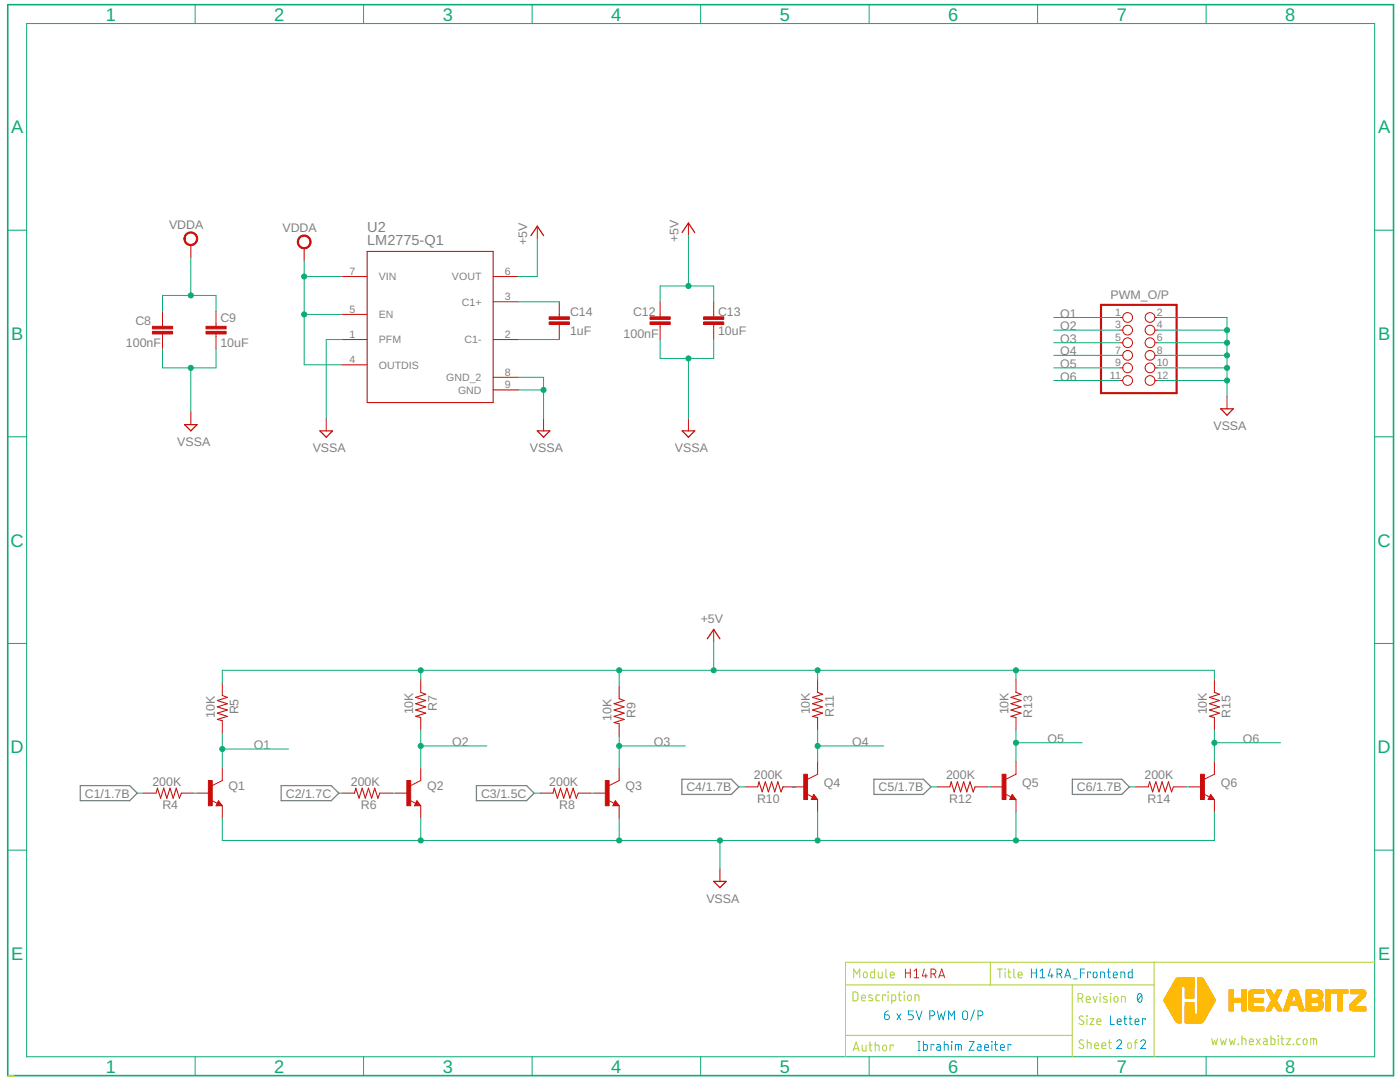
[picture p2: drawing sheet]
<svg xmlns="http://www.w3.org/2000/svg" width="279mm" height="216mm" viewBox="0 0 279 216" stroke-linecap="round" stroke-linejoin="round" font-family="sans-serif">
<defs><g id="words">
<g font-size="3.6" fill="#0dab76">
<text x="21.1" y="4.1">1</text>
<text x="54.7" y="4.1">2</text>
<text x="88.4" y="4.1">3</text>
<text x="122" y="4.1">4</text>
<text x="155.6" y="4.1">5</text>
<text x="189.2" y="4.1">6</text>
<text x="222.9" y="4.1">7</text>
<text x="256.5" y="4.1">8</text>
<text x="2.2" y="26.6">A</text>
<text x="275" y="26.6">A</text>
<text x="2.2" y="67.8">B</text>
<text x="275" y="67.8">B</text>
<text x="2.1" y="109.1">C</text>
<text x="274.9" y="109.1">C</text>
<text x="2.1" y="150.3">D</text>
<text x="274.9" y="150.3">D</text>
<text x="2.2" y="191.5">E</text>
<text x="275" y="191.5">E</text>
<text x="21.1" y="214">1</text>
<text x="54.7" y="214">2</text>
<text x="88.4" y="214">3</text>
<text x="122" y="214">4</text>
<text x="155.6" y="214">5</text>
<text x="189.2" y="214">6</text>
<text x="222.9" y="214">7</text>
<text x="256.5" y="214">8</text>
</g>
<g font-size="2.9" fill="#808080">
<text x="73.3" y="46.4">U2</text>
<text x="73.3" y="48.9">LM2775-Q1</text>
</g>
<g font-size="2.5" fill="#808080">
<text x="33.7" y="45.6">VDDA</text>
<text x="56.4" y="46.3">VDDA</text>
<text x="105.2" y="48.9" transform="rotate(-90 105.2 48.9)">+5V</text>
<text x="135.4" y="48.3" transform="rotate(-90 135.4 48.3)">+5V</text>
<text x="221.6" y="59.6">PWM_O/P</text>
<text x="27" y="64.9">C8</text>
<text x="44" y="64.2">C9</text>
<text x="113.8" y="63">C14</text>
<text x="126.3" y="63">C12</text>
<text x="143.3" y="63">C13</text>
<text x="211.6" y="63.4">O1</text>
<text x="211.6" y="65.9">O2</text>
<text x="25.1" y="69.3">100nF</text>
<text x="44" y="69.3">10uF</text>
<text x="113.8" y="66.8">1uF</text>
<text x="124.4" y="67.4">100nF</text>
<text x="143.3" y="66.8">10uF</text>
<text x="211.6" y="68.4">O3</text>
<text x="211.6" y="70.9">O4</text>
<text x="211.6" y="73.4">O5</text>
<text x="211.6" y="75.9">O6</text>
<text x="35.4" y="89">VSSA</text>
<text x="242.2" y="85.9">VSSA</text>
<text x="62.4" y="90.3">VSSA</text>
<text x="105.8" y="90.3">VSSA</text>
<text x="134.7" y="90.3">VSSA</text>
<text x="139.8" y="124.3">+5V</text>
<text x="42.9" y="143.2" transform="rotate(-90 42.9 143.2)">10K</text>
<text x="47.6" y="142.6" transform="rotate(-90 47.6 142.6)">R5</text>
<text x="82.5" y="142.6" transform="rotate(-90 82.5 142.6)">10K</text>
<text x="87.2" y="141.9" transform="rotate(-90 87.2 141.9)">R7</text>
<text x="122.1" y="143.8" transform="rotate(-90 122.1 143.8)">10K</text>
<text x="126.8" y="143.2" transform="rotate(-90 126.8 143.2)">R9</text>
<text x="161.7" y="142.6" transform="rotate(-90 161.7 142.6)">10K</text>
<text x="166.4" y="143.1" transform="rotate(-90 166.4 143.1)">R11</text>
<text x="201.3" y="142.6" transform="rotate(-90 201.3 142.6)">10K</text>
<text x="206" y="143.3" transform="rotate(-90 206 143.3)">R13</text>
<text x="240.9" y="142.6" transform="rotate(-90 240.9 142.6)">10K</text>
<text x="245.6" y="143.3" transform="rotate(-90 245.6 143.3)">R15</text>
<text x="50.7" y="149.5">O1</text>
<text x="90.3" y="148.8">O2</text>
<text x="130.5" y="148.8">O3</text>
<text x="170.1" y="148.8">O4</text>
<text x="209" y="148.2">O5</text>
<text x="248" y="148.2">O6</text>
<text x="150.5" y="155.5">200K</text>
<text x="188.8" y="155.5">200K</text>
<text x="228.4" y="155.5">200K</text>
<text x="16.9" y="159.1">C1/1.7B</text>
<text x="30.4" y="156.8">200K</text>
<text x="32.4" y="161.5">R4</text>
<text x="45.6" y="157.6">Q1</text>
<text x="57" y="159.1">C2/1.7C</text>
<text x="70" y="156.8">200K</text>
<text x="72" y="161.5">R6</text>
<text x="85.2" y="157.6">Q2</text>
<text x="96" y="159.1">C3/1.5C</text>
<text x="109.6" y="156.8">200K</text>
<text x="111.6" y="161.5">R8</text>
<text x="124.8" y="157.6">Q3</text>
<text x="137" y="157.9">C4/1.7B</text>
<text x="151.1" y="160.2">R10</text>
<text x="164.4" y="157">Q4</text>
<text x="175.3" y="157.9">C5/1.7B</text>
<text x="189.4" y="160.2">R12</text>
<text x="204" y="157">Q5</text>
<text x="214.9" y="157.9">C6/1.7B</text>
<text x="229" y="160.2">R14</text>
<text x="243.6" y="157">Q6</text>
<text x="141" y="180.1">VSSA</text>
</g>
<g font-size="2.1" fill="#808080">
<text x="69.8" y="54.8">7</text>
<text x="75.6" y="55.9">VIN</text>
<text x="90.2" y="55.9">VOUT</text>
<text x="100.7" y="59.9">3</text>
<text x="100.7" y="54.8">6</text>
<text x="69.8" y="62.4">5</text>
<text x="75.6" y="63.5">EN</text>
<text x="92.2" y="61">C1+</text>
<text x="222.5" y="63">1</text>
<text x="222.5" y="65.5">3</text>
<text x="230.8" y="63">2</text>
<text x="230.8" y="65.5">4</text>
<text x="69.8" y="67.4">1</text>
<text x="75.6" y="68.5">PFM</text>
<text x="92.7" y="68.5">C1-</text>
<text x="100.7" y="67.4">2</text>
<text x="222.5" y="68">5</text>
<text x="222.5" y="70.5">7</text>
<text x="230.8" y="68">6</text>
<text x="230.8" y="70.5">8</text>
<text x="69.8" y="72.4">4</text>
<text x="75.6" y="73.5">OUTDIS</text>
<text x="89" y="76">GND_2</text>
<text x="100.7" y="74.9">8</text>
<text x="100.7" y="77.5">9</text>
<text x="221.5" y="75.6">11</text>
<text x="222.5" y="73.1">9</text>
<text x="230.8" y="73.1">10</text>
<text x="230.8" y="75.6">12</text>
<text x="91.4" y="78.6">GND</text>
</g>
</g></defs>
<path d="M16 156.8h9.9l1.5 1.5-1.5 1.5h-9.9zM56.1 156.8h10l1.5 1.5-1.5 1.5h-10zM95.1 156.8h10l1.5 1.5-1.5 1.5h-10zM136.1 155.5h9.8l1.5 1.5-1.5 1.5h-9.8zM174.4 155.5h9.9l1.5 1.5-1.5 1.5h-9.9zM214 155.5h9.9l1.5 1.5-1.5 1.5h-9.9z" fill="none" stroke="#808080" stroke-width=".25"/>
<g fill="none" stroke="#c90d0c" stroke-width=".2">
<path d="M38.1 48.9v2.5M60.7 49.5v2.5M68.2 55.2h5.1M98.4 55.2h5M107.2 45.1v2.5M137.4 44.5v2.5M32.4 62.1v3M32.4 66.6v3M43.1 62.1v3M43.1 66.6v3M68.2 67.8h5.1M68.2 72.8h5.1"/>
<path d="M68.2 62.7h5.1M98.4 67.8h5M98.4 60.2h5M98.4 75.3h5M98.4 77.8h5M111.6 60.2v3M111.6 64.7v3.1M131.7 60.2v3M131.7 64.7v3.1M142.4 60.2v3M142.4 64.7v3.1M223.5 63.4h.5"/>
<path d="M223.5 65.9h.5M223.5 68.4h.5M223.5 70.9h.5M223.5 73.4h.5M223.5 75.9h.5M230.5 63.4h.6M230.5 65.9h.6M230.5 68.4h.6M230.5 70.9h.6M230.5 73.4h.6M230.5 75.9h.6M244.9 79.1v2.5"/>
<path d="M38.1 82.2v2.5M65.1 83.5v2.5M108.5 83.5v2.5M137.4 83.5v2.5M44.4 136.3v2.5M84 135.6v2.6M123.6 136.9v2.5M142.4 125.6v2.5M163.2 135.6v2.6M202.8 135.6v2.6M242.4 135.6v2.6M28.7 158.3h2.5"/>
<path d="M36.2 158.3h2.5M39.3 158.3h2.5M42.2 159.7l1.2 .6M43.6 159.8l.8 1h-1.3zM44.4 153.2v2.5l-2 1.1M44.4 143.8v2.5M68.2 158.3h2.6M75.8 158.3h2.5M78.9 158.3h2.5M81.7 159.7l1.3 .6M83.2 159.8l.8 1h-1.3zM84 153.2v2.5l-2 1.1"/>
<path d="M84 143.2v2.5M107.8 158.3h2.6M115.4 158.3h2.5M118.5 158.3h2.6M121.3 159.7l1.3 .6M122.8 159.8l.8 1h-1.3zM123.6 153.2v2.5l-2 1.1M123.6 144.4v2.6M148.7 157h2.5M156.3 157h4.4M161 158.4l1.2 .6M162.4 158.5l.8 1h-1.3z"/>
<path d="M163.2 152v2.5l-2 1M163.2 143.2v2.5M163.2 159.5v2.5M187 157h2.6M194.6 157h2.5M197.7 157h2.6M200.6 158.4l1.2 .6M202 158.5l.8 1h-1.3zM202.8 152v2.5l-2.1 1M202.8 143.2v2.5M202.8 159.5v2.5M226.7 157h2.5"/>
<path d="M234.2 157h2.5M237.3 157h2.5M240.2 158.4l1.2 .6M241.6 158.5l.8 1h-1.3zM242.4 152v2.5l-2.1 1M242.4 143.2v2.5M242.4 159.5v2.5M44.4 160.8v2.5M84 160.8v2.5M123.6 160.8v2.5M143.7 173.4v2.5"/>
<circle cx="225" cy="75.9" r=".97"/>
<circle cx="225" cy="63.4" r=".97"/>
<circle cx="225" cy="68.4" r=".97"/>
<circle cx="225" cy="70.9" r=".97"/>
<circle cx="225" cy="73.4" r=".97"/>
<circle cx="225" cy="65.9" r=".97"/>
<circle cx="229.5" cy="68.4" r=".97"/>
<circle cx="229.5" cy="65.9" r=".97"/>
<circle cx="229.5" cy="70.9" r=".97"/>
<circle cx="229.5" cy="63.4" r=".97"/>
<circle cx="229.5" cy="75.9" r=".97"/>
<circle cx="229.5" cy="73.4" r=".97"/>
</g>
<g fill="none" stroke="#c90d0c" stroke-width=".25">
<path d="M106 47l1.2-1.9 1.3 1.9M136.1 46.4l1.3-1.9 1.2 1.9M36.8 84.7h2.5l-1.2 1.3zM63.9 86h2.5l-1.3 1.2zM107.2 86h2.5l-1.2 1.2zM136.1 86h2.5l-1.2 1.2zM243.6 81.6h2.5l-1.2 1.2zM141.2 127.5l1.2-1.9 1.3 1.9M162.4 159l.1 .3h-.3l.2-.5 .5 .6h-.7M202 159l.1 .3h-.3l.2-.5 .5 .6h-.7M241.6 159l.1 .3h-.3l.2-.5 .5 .6h-.7M43.6 160.3l.1 .2h-.3l.2-.5 .5 .7h-.7"/>
<path d="M83.2 160.3l.1 .2h-.3l.2-.5 .5 .7h-.7M122.8 160.3l.1 .2h-.3l.2-.5 .5 .7h-.7M142.4 175.9h2.5l-1.2 1.2z"/>
</g>
<g fill="#c90d0c" stroke="#c90d0c" stroke-width=".2">
<path d="M41.6 155.7h.8v5.1h-.8z"/>
<path d="M30.4 66.1h4v.5h-4z"/>
<path d="M30.4 65.1h4v.5h-4z"/>
<path d="M41.1 66.1h4v.5h-4z"/>
<path d="M41.1 65.1h4v.5h-4z"/>
<path d="M129.7 64.2h4.1v.5h-4.1z"/>
<path d="M129.7 63.2h4.1v.5h-4.1z"/>
<path d="M140.4 64.2h4v.5h-4z"/>
<path d="M140.4 63.2h4v.5h-4z"/>
<path d="M109.6 64.2h4v.5h-4z"/>
<path d="M109.6 63.2h4v.5h-4z"/>
<path d="M81.2 155.7h.8v5.1h-.8z"/>
<path d="M120.8 155.7h.8v5.1h-.8z"/>
<path d="M160.4 154.5h.8v5h-.8z"/>
<path d="M200 154.5h.8v5h-.8z"/>
<path d="M239.6 154.5h.7v5h-.7z"/>
</g>
<g fill="none" stroke="#c90d0c" stroke-width=".21">
<path d="M73.3 50.2h25.1v30.1h-25.1zM44.4 138.8l1 .3-2 .7 2 .6-2 .7 2 .6-2 .6 2 .6-2 .7 1 .2M84 138.2l1 .3-2 .6 2 .7-2 .6 2 .7-2 .6 2 .6-2 .6 1 .3M123.6 139.4l1 .4-2 .6 2 .7-2 .6 2 .6-2 .6 2 .7-2 .6 1 .2M163.2 138.2l1 .3-2 .6 2 .7-2 .6 2 .7-2 .6 2 .6-2 .6 1 .3M202.8 138.2l1 .3-2 .6 2 .7-2 .6 2 .7-2 .6 2 .6-2 .6 1 .3M242.4 138.2l1 .3-2 .6 2 .7-2 .6 2 .7-2 .6 2 .6-2 .6 1 .3M31.2 158.3l.2-1 .6 2 .7-2 .6 2 .6-2 .7 2 .6-2 .6 2 .4-1M70.8 158.3l.2-1 .6 2 .7-2 .6 2 .6-2 .7 2 .6-2 .6 2 .4-1M110.4 158.3l.2-1 .7 2 .6-2 .6 2 .6-2 .6 2 .7-2 .6 2 .4-1M151.2 157l.3-1 .6 2 .6-2 .7 2 .6-2 .6 2 .6-2 .7 2 .4-1M189.6 157l.2-1 .6 2 .7-2 .6 2 .6-2 .7 2 .6-2 .6 2 .4-1"/>
<path d="M229.2 157l.2-1 .6 2 .7-2 .6 2 .6-2 .7 2 .6-2 .6 2 .4-1"/>
</g>
<path d="M219.7 60.8h15.1v17.6h-15.1z" fill="none" stroke="#c90d0c" stroke-width=".42"/>
<g fill="#c90d0c" stroke="#c90d0c" stroke-width=".2">
<path d="M37.1 46.7a1.39 1.39 0 0 1 2.2 .2 1.39 1.39 0 0 1-.8 2.1 1.39 1.39 0 0 1-1.8-1.4h.3a1.13 1.13 0 0 1 1.6-.9 1.13 1.13 0 0 1 .2 1.9 1.13 1.13 0 0 1-1.8-.7v-.3h-.3z" fill-rule="evenodd"/>
<path d="M59.7 47.3a1.39 1.39 0 0 1 2.2 .2 1.39 1.39 0 0 1-.8 2.1 1.39 1.39 0 0 1-1.8-1.3h.3a1.13 1.13 0 0 1 1.6-1 1.13 1.13 0 0 1 .2 1.9 1.13 1.13 0 0 1-1.8-.6v-.3h-.3z" fill-rule="evenodd"/>
</g>
<path d="M1.5 .9h276.6v213.7h-276.6z" fill="none" stroke="#0dab76" stroke-width=".32"/>
<g fill="none" stroke="#0dab76" stroke-width=".2">
<path d="M5.3 4.7h269v206.2h-269zM38.9 .9v3.8M72.6 .9v3.8M106.2 .9v3.8M139.8 .9v3.8M173.5 .9v3.8M207.1 .9v3.8M240.7 .9v3.8M1.5 45.9h3.8M38.1 51.4v7.5M60.7 55.2h7.5M60.7 52v20.8h7.5"/>
<path d="M107.2 47.6v7.6h-3.8M137.4 47v10.1M274.3 45.9h3.8M32.4 62.1v-3.2h10.7v3.2M32.4 69.6v3.8h10.7v-3.8M38.1 73.4v8.8M60.7 62.7h7.5M68.2 67.8h-3.1v15.7M103.4 67.8h8.2M103.4 60.2h8.2M103.4 75.3h5.1v8.2M103.4 77.8h5.1"/>
<path d="M131.7 60.2v-3.1h10.7v3.1M131.7 67.8v3.7h10.7v-3.7M137.4 71.5v12M210.3 63.4h13.2M210.3 65.9h13.2M210.3 68.4h13.2M210.3 70.9h13.2M210.3 73.4h13.2M210.3 75.9h13.2M231.1 63.4h13.8v15.7M231.1 65.9h13.8M231.1 68.4h13.8"/>
<path d="M231.1 70.9h13.8M231.1 73.4h13.8M231.1 75.9h13.8M1.5 87.2h3.8M274.3 87.2h3.8M1.5 128.4h3.8M84 133.8v1.8M123.6 133.8v3.1M142.4 128.1v5.7M163.2 133.8v1.8M202.8 133.8v1.8M242.4 135.6v-1.8h-198v2.5"/>
<path d="M274.3 128.4h3.8M27.4 158.3h1.3M38.7 158.3h.6M44.4 146.3v6.9M44.4 149.5h13.2M67.6 158.3h.6M78.3 158.3h.6M84 145.7v7.5M84 148.8h13.2M106.6 158.3h1.2M117.9 158.3h.6M123.6 147v6.2"/>
<path d="M123.6 148.8h13.2M147.4 157h1.3M158.1 157h.7M163.2 145.7v6.3M163.2 148.8h13.2M185.8 157h1.2M197.1 157h.6M202.8 145.7v6.3M202.8 148.2h13.2M225.4 157h1.3M236.7 157h.6M242.4 145.7v6.3"/>
<path d="M242.4 148.2h13.2M1.5 169.6h3.8M84 163.3v4.4M123.6 163.3v4.4M143.7 167.7v5.7M163.2 162v5.7M202.8 162v5.7M242.4 162v5.7h-198v-4.4M274.3 169.6h3.8M38.9 210.9v3.7M72.6 210.9v3.7M106.2 210.9v3.7"/>
<path d="M139.8 210.9v3.7M173.5 210.9v3.7M207.1 210.9v3.7M240.7 210.9v3.7"/>
</g>
<g fill="#0dab76" stroke="#0dab76" stroke-width=".2">
<circle cx="137.4" cy="57.1" r=".51"/>
<circle cx="84" cy="133.8" r=".51"/>
<circle cx="202.8" cy="133.8" r=".51"/>
<circle cx="123.6" cy="133.8" r=".51"/>
<circle cx="163.2" cy="133.8" r=".51"/>
<circle cx="142.4" cy="133.8" r=".51"/>
<circle cx="38.1" cy="58.9" r=".51"/>
<circle cx="60.7" cy="62.7" r=".51"/>
<circle cx="60.7" cy="55.2" r=".51"/>
<circle cx="244.9" cy="65.9" r=".51"/>
<circle cx="244.9" cy="68.4" r=".51"/>
<circle cx="244.9" cy="70.9" r=".51"/>
<circle cx="244.9" cy="73.4" r=".51"/>
<circle cx="244.9" cy="75.9" r=".51"/>
<circle cx="38.1" cy="73.4" r=".51"/>
<circle cx="108.5" cy="77.8" r=".51"/>
<circle cx="137.4" cy="71.5" r=".51"/>
<circle cx="202.8" cy="167.7" r=".51"/>
<circle cx="84" cy="167.7" r=".51"/>
<circle cx="163.2" cy="167.7" r=".51"/>
<circle cx="123.6" cy="167.7" r=".51"/>
<circle cx="143.7" cy="167.7" r=".51"/>
<circle cx="44.4" cy="149.5" r=".51"/>
<circle cx="84" cy="148.8" r=".51"/>
<circle cx="123.6" cy="148.8" r=".51"/>
<circle cx="163.2" cy="148.8" r=".51"/>
<circle cx="202.8" cy="148.2" r=".51"/>
<circle cx="242.4" cy="148.2" r=".51"/>
</g>
<g fill="#ffba08" stroke="#ffba08" stroke-width=".2">
<path d="M235.2 204.1h.5z"/>
<path d="M236.6 204.1h3.1z"/>
<path d="M234.9 204l.8 .1z"/>
<path d="M236.5 204l3.4 .1z"/>
<path d="M234.9 204h.8z"/>
<path d="M236.5 204h3.4z"/>
<path d="M236.5 204h3.5z"/>
<path d="M234.8 203.9l.9 .1z"/>
<path d="M236.5 203.9l3.5 .1z"/>
<path d="M236.5 203.9l3.6 .1z"/>
<path d="M234.7 203.9h1z"/>
<path d="M236.5 203.9h3.6z"/>
<path d="M234.7 203.8l1 .1z"/>
<path d="M236.5 203.8l3.6 .1z"/>
<path d="M236.5 203.8l3.7 .1z"/>
<path d="M234.7 203.8h1z"/>
<path d="M236.5 203.8h3.7z"/>
<path d="M234.6 203.7l1.1 .1z"/>
<path d="M236.5 203.7l3.7 .1z"/>
<path d="M234.6 203.7h1.1z"/>
<path d="M236.5 203.7h3.7z"/>
<path d="M234.6 203.6l1.1 .1z"/>
<path d="M236.5 203.6l3.8 .1z"/>
<path d="M234.5 203.6h1.2z"/>
<path d="M236.5 203.6h3.8z"/>
<path d="M234.5 203.5l1.2 .1z"/>
<path d="M236.5 203.5l3.8 .1z"/>
<path d="M234.5 203.5h1.2z"/>
<path d="M236.5 203.5h3.8z"/>
<path d="M234.4 203.4l1.3 .1z"/>
<path d="M236.5 203.4l3.9 .1z"/>
<path d="M234.4 203.4h1.3z"/>
<path d="M236.5 203.4h3.9z"/>
<path d="M234.4 203.3l1.3 .1z"/>
<path d="M236.5 203.3l3.9 .1z"/>
<path d="M236.5 203.3l4 .1z"/>
<path d="M234.4 203.3h1.3z"/>
<path d="M236.5 203.3h4z"/>
<path d="M234.4 203.2l1.3 .1z"/>
<path d="M236.5 203.2l4 .1z"/>
<path d="M234.3 203.2h1.5z"/>
<path d="M236.5 203.2h4z"/>
<path d="M236.5 203.2h4.1z"/>
<path d="M234.3 203.1l1.5 .1z"/>
<path d="M236.5 203.1l4.1 .1z"/>
<path d="M234.2 203.1h1.6z"/>
<path d="M236.5 203.1h4.1z"/>
<path d="M234.2 203.1h1.5z"/>
<path d="M234.2 203l1.5 .1z"/>
<path d="M236.5 203l4.1 .1z"/>
<path d="M234.2 203h1.6z"/>
<path d="M236.5 203h4.1z"/>
<path d="M234.2 202.9l1.6 .1z"/>
<path d="M236.5 202.9l4.2 .1z"/>
<path d="M234.1 202.9h1.7z"/>
<path d="M236.5 202.9h4.2z"/>
<path d="M234.1 202.8l1.7 .1z"/>
<path d="M236.5 202.8l4.2 .1z"/>
<path d="M234.1 202.8h1.6z"/>
<path d="M236.5 202.8h4.2z"/>
<path d="M236.5 202.8h4.3z"/>
<path d="M234.1 202.7l1.7 .1z"/>
<path d="M236.5 202.7l4.3 .1z"/>
<path d="M234.1 202.7h1.7z"/>
<path d="M236.5 202.7h4.3z"/>
<path d="M234 202.7h1.8z"/>
<path d="M234 202.6l1.8 .1z"/>
<path d="M236.5 202.6l4.3 .1z"/>
<path d="M234 202.6h1.7z"/>
<path d="M236.5 202.6h4.4z"/>
<path d="M233.9 202.5l1.8 .1z"/>
<path d="M236.5 202.5l4.4 .1z"/>
<path d="M233.9 202.5h1.8z"/>
<path d="M236.5 202.5h4.4z"/>
<path d="M233.9 202.4l1.8 .1z"/>
<path d="M236.5 202.4l4.4 .1z"/>
<path d="M233.8 202.4l1.9 .1z"/>
<path d="M236.5 202.4l2.1 .1z"/>
<path d="M238.8 202.4l2.2 .1z"/>
<path d="M233.8 202.4h1.9z"/>
<path d="M236.5 202.4h2.1z"/>
<path d="M238.8 202.4h2.2z"/>
<path d="M233.8 202.3l1.9 .1z"/>
<path d="M236.5 202.3l2 .1z"/>
<path d="M238.9 202.3l2.1 .1z"/>
<path d="M236.5 202.3l1.9 .1z"/>
<path d="M239 202.3l2 .1z"/>
<path d="M233.8 202.3h1.9z"/>
<path d="M236.5 202.3h1.9z"/>
<path d="M239 202.3h2z"/>
<path d="M233.8 202.2l1.9 .1z"/>
<path d="M236.5 202.2l1.9 .1z"/>
<path d="M239 202.2l2.1 .1z"/>
<path d="M233.8 202.2h1.9z"/>
<path d="M236.5 202.2h1.9z"/>
<path d="M239 202.2h2.1z"/>
<path d="M236.5 202.2h1.8z"/>
<path d="M233.7 202.1l2 .1z"/>
<path d="M236.5 202.1l1.8 .1z"/>
<path d="M239.1 202.1l2 .1z"/>
<path d="M239.1 202.1l2.1 .1z"/>
<path d="M233.6 202.1h2.1z"/>
<path d="M236.5 202.1h1.8z"/>
<path d="M239.1 202.1h2.1z"/>
<path d="M233.6 202l2.1 .1z"/>
<path d="M236.5 202l1.8 .1z"/>
<path d="M239.1 202l2.1 .1z"/>
<path d="M233.6 202h2.1z"/>
<path d="M236.5 202h1.8z"/>
<path d="M239.1 202h2.1z"/>
<path d="M233.6 201.9l2.1 .1z"/>
<path d="M236.5 201.9l1.8 .1z"/>
<path d="M239.1 201.9l2.1 .1z"/>
<path d="M233.6 201.9h2.1z"/>
<path d="M236.5 201.9h1.8z"/>
<path d="M239.1 201.9h2.2z"/>
<path d="M233.5 201.8l2.2 .1z"/>
<path d="M236.5 201.8l1.8 .1z"/>
<path d="M239.1 201.8l2.2 .1z"/>
<path d="M233.5 201.8h2.2z"/>
<path d="M236.5 201.8h1.8z"/>
<path d="M239.1 201.8h2.2z"/>
<path d="M233.5 201.7l2.2 .1z"/>
<path d="M236.5 201.7l1.8 .1z"/>
<path d="M239.1 201.7l2.3 .1z"/>
<path d="M233.5 201.7h2.2z"/>
<path d="M236.5 201.7h1.8z"/>
<path d="M239.1 201.7h2.3z"/>
<path d="M233.4 201.7h2.3z"/>
<path d="M245.3 201.7h.9z"/>
<path d="M247.8 201.7h.9z"/>
<path d="M249.7 201.7h2.5z"/>
<path d="M252.7 201.7h.9z"/>
<path d="M255 201.7h.8z"/>
<path d="M256.2 201.7h.9z"/>
<path d="M259.4 201.7h.9z"/>
<path d="M260.7 201.7h2.5z"/>
<path d="M264.6 201.7h.8z"/>
<path d="M267 201.7h.8z"/>
<path d="M269.9 201.7h2.7z"/>
<path d="M233.4 201.6l2.3 .1z"/>
<path d="M236.5 201.6l1.8 .1z"/>
<path d="M239.1 201.6l2.3 .1z"/>
<path d="M245.3 201.6l.9 .1z"/>
<path d="M247.8 201.6l.9 .1z"/>
<path d="M249.6 201.6l2.6 .1z"/>
<path d="M252.7 201.6l.9 .1z"/>
<path d="M255 201.6l.8 .1z"/>
<path d="M256.2 201.6l.9 .1z"/>
<path d="M259.4 201.6l.9 .1z"/>
<path d="M260.7 201.6l2.6 .1z"/>
<path d="M264.6 201.6l.9 .1z"/>
<path d="M267 201.6l.9 .1z"/>
<path d="M269.8 201.6l2.8 .1z"/>
<path d="M233.4 201.6h2.3z"/>
<path d="M236.5 201.6h1.8z"/>
<path d="M239.1 201.6h2.3z"/>
<path d="M245.3 201.6h.9z"/>
<path d="M247.8 201.6h.9z"/>
<path d="M249.5 201.6h2.7z"/>
<path d="M252.7 201.6h.9z"/>
<path d="M254.9 201.6h.9z"/>
<path d="M256.2 201.6h.9z"/>
<path d="M259.4 201.6h.9z"/>
<path d="M260.7 201.6h2.8z"/>
<path d="M264.6 201.6h.9z"/>
<path d="M267 201.6h.9z"/>
<path d="M269.7 201.6h2.9z"/>
<path d="M233.4 201.5l2.3 .1z"/>
<path d="M236.5 201.5l1.8 .1z"/>
<path d="M239.1 201.5l2.4 .1z"/>
<path d="M245.3 201.5l.9 .1z"/>
<path d="M247.8 201.5l.9 .1z"/>
<path d="M249.5 201.5l2.7 .1z"/>
<path d="M252.8 201.5l.8 .1z"/>
<path d="M254.9 201.5l.9 .1z"/>
<path d="M256.2 201.5l.9 .1z"/>
<path d="M259.3 201.5l1 .1z"/>
<path d="M260.7 201.5l2.8 .1z"/>
<path d="M264.6 201.5l.9 .1z"/>
<path d="M267 201.5l.9 .1z"/>
<path d="M269.6 201.5l3 .1z"/>
<path d="M249.4 201.5l2.8 .1z"/>
<path d="M252.7 201.5l.9 .1z"/>
<path d="M260.7 201.5l2.9 .1z"/>
<path d="M233.3 201.5h2.4z"/>
<path d="M236.5 201.5h1.8z"/>
<path d="M239.1 201.5h2.4z"/>
<path d="M245.3 201.5h.9z"/>
<path d="M247.8 201.5h.9z"/>
<path d="M249.4 201.5h2.8z"/>
<path d="M252.7 201.5h1z"/>
<path d="M254.9 201.5h.9z"/>
<path d="M256.2 201.5h1z"/>
<path d="M259.3 201.5h.9z"/>
<path d="M260.7 201.5h2.9z"/>
<path d="M264.6 201.5h.9z"/>
<path d="M267 201.5h.9z"/>
<path d="M269.5 201.5h3.1z"/>
<path d="M252.8 201.5h.9z"/>
<path d="M254.9 201.5h.8z"/>
<path d="M260.7 201.5h3z"/>
<path d="M233.3 201.4l2.4 .1z"/>
<path d="M236.5 201.4l1.8 .1z"/>
<path d="M239.1 201.4l2.4 .1z"/>
<path d="M245.3 201.4l.9 .1z"/>
<path d="M247.8 201.4l.9 .1z"/>
<path d="M249.3 201.4l2.9 .1z"/>
<path d="M252.8 201.4l.9 .1z"/>
<path d="M254.8 201.4l.9 .1z"/>
<path d="M256.2 201.4l1 .1z"/>
<path d="M259.3 201.4l.9 .1z"/>
<path d="M260.7 201.4l3 .1z"/>
<path d="M264.6 201.4l.9 .1z"/>
<path d="M267 201.4l.9 .1z"/>
<path d="M269.5 201.4l3.1 .1z"/>
<path d="M233.3 201.4h2.4z"/>
<path d="M236.5 201.4h1.8z"/>
<path d="M239.1 201.4h2.5z"/>
<path d="M245.3 201.4h.9z"/>
<path d="M247.8 201.4h.9z"/>
<path d="M249.3 201.4h2.9z"/>
<path d="M252.8 201.4h.9z"/>
<path d="M254.8 201.4h.9z"/>
<path d="M256.2 201.4h1z"/>
<path d="M259.3 201.4h.9z"/>
<path d="M260.7 201.4h3.1z"/>
<path d="M264.6 201.4h.9z"/>
<path d="M267 201.4h.9z"/>
<path d="M269.5 201.4h3.1z"/>
<path d="M256.3 201.4h.9z"/>
<path d="M233.2 201.3l2.5 .1z"/>
<path d="M236.5 201.3l1.8 .1z"/>
<path d="M239.1 201.3l2.5 .1z"/>
<path d="M245.3 201.3l.9 .1z"/>
<path d="M247.8 201.3l.9 .1z"/>
<path d="M249.3 201.3l2.9 .1z"/>
<path d="M252.8 201.3l1 .1z"/>
<path d="M254.8 201.3l.9 .1z"/>
<path d="M256.3 201.3l.9 .1z"/>
<path d="M259.3 201.3l.9 .1z"/>
<path d="M260.7 201.3l3.1 .1z"/>
<path d="M264.6 201.3l.9 .1z"/>
<path d="M267 201.3l.9 .1z"/>
<path d="M269.4 201.3l3.2 .1z"/>
<path d="M233.2 201.3h2.5z"/>
<path d="M236.5 201.3h1.8z"/>
<path d="M239.1 201.3h2.5z"/>
<path d="M245.3 201.3h.9z"/>
<path d="M247.8 201.3h.9z"/>
<path d="M249.3 201.3h2.9z"/>
<path d="M252.9 201.3h.9z"/>
<path d="M254.8 201.3h.9z"/>
<path d="M256.3 201.3h.9z"/>
<path d="M259.2 201.3h1z"/>
<path d="M260.7 201.3h3.2z"/>
<path d="M264.6 201.3h.9z"/>
<path d="M267 201.3h.9z"/>
<path d="M269.4 201.3h3.2z"/>
<path d="M249.2 201.3h3z"/>
<path d="M254.7 201.3h1z"/>
<path d="M259.3 201.3h.9z"/>
<path d="M233.2 201.2l2.5 .1z"/>
<path d="M236.5 201.2l1.8 .1z"/>
<path d="M239.1 201.2l2.5 .1z"/>
<path d="M245.3 201.2l.9 .1z"/>
<path d="M247.8 201.2l.9 .1z"/>
<path d="M249.2 201.2l3 .1z"/>
<path d="M252.9 201.2l.9 .1z"/>
<path d="M254.7 201.2l.9 .1z"/>
<path d="M256.3 201.2l.9 .1z"/>
<path d="M259.2 201.2l1 .1z"/>
<path d="M260.7 201.2l3.2 .1z"/>
<path d="M264.6 201.2l.9 .1z"/>
<path d="M267 201.2l.9 .1z"/>
<path d="M269.4 201.2l3.2 .1z"/>
<path d="M233.2 201.2h2.5z"/>
<path d="M236.5 201.2h1.8z"/>
<path d="M239.1 201.2h2.6z"/>
<path d="M245.3 201.2h.9z"/>
<path d="M247.8 201.2h.9z"/>
<path d="M249.2 201.2h3z"/>
<path d="M252.9 201.2h.9z"/>
<path d="M254.7 201.2h.9z"/>
<path d="M256.3 201.2h.9z"/>
<path d="M259.2 201.2h1z"/>
<path d="M260.7 201.2h3.2z"/>
<path d="M264.6 201.2h.9z"/>
<path d="M267 201.2h.9z"/>
<path d="M269.4 201.2h3.2z"/>
<path d="M233.1 201.2h2.6z"/>
<path d="M256.3 201.2h1z"/>
<path d="M259.2 201.2h.9z"/>
<path d="M233.1 201.1l2.6 .1z"/>
<path d="M236.5 201.1l1.8 .1z"/>
<path d="M239.1 201.1l2.6 .1z"/>
<path d="M245.3 201.1l.9 .1z"/>
<path d="M247.8 201.1l.9 .1z"/>
<path d="M249.2 201.1l3 .1z"/>
<path d="M253 201.1l.9 .1z"/>
<path d="M254.7 201.1l.9 .1z"/>
<path d="M256.4 201.1l.9 .1z"/>
<path d="M259.2 201.1l.9 .1z"/>
<path d="M260.7 201.1l3.2 .1z"/>
<path d="M264.6 201.1l.9 .1z"/>
<path d="M267 201.1l.9 .1z"/>
<path d="M269.4 201.1l3.2 .1z"/>
<path d="M233.1 201.1h2.6z"/>
<path d="M236.5 201.1h1.8z"/>
<path d="M239.1 201.1h2.6z"/>
<path d="M245.3 201.1h.9z"/>
<path d="M247.8 201.1h.9z"/>
<path d="M249.2 201.1h3z"/>
<path d="M253 201.1h.9z"/>
<path d="M254.7 201.1h.9z"/>
<path d="M256.4 201.1h.9z"/>
<path d="M259.2 201.1h.9z"/>
<path d="M260.7 201.1h3.2z"/>
<path d="M264.6 201.1h.9z"/>
<path d="M267 201.1h.9z"/>
<path d="M269.4 201.1h3.2z"/>
<path d="M254.6 201.1h.9z"/>
<path d="M260.7 201.1h3.3z"/>
<path d="M233.1 201l2.6 .1z"/>
<path d="M236.5 201l1.8 .1z"/>
<path d="M239.1 201l2.7 .1z"/>
<path d="M245.3 201l.9 .1z"/>
<path d="M247.8 201l.9 .1z"/>
<path d="M249.2 201l3 .1z"/>
<path d="M253 201l.9 .1z"/>
<path d="M254.6 201l.9 .1z"/>
<path d="M256.4 201l.9 .1z"/>
<path d="M259.2 201l.9 .1z"/>
<path d="M260.7 201l3.3 .1z"/>
<path d="M264.6 201l.9 .1z"/>
<path d="M267 201l.9 .1z"/>
<path d="M269.4 201l3.2 .1z"/>
<path d="M233.1 201h2.6z"/>
<path d="M236.5 201h1.8z"/>
<path d="M239.1 201h2.7z"/>
<path d="M245.3 201h.9z"/>
<path d="M247.8 201h.9z"/>
<path d="M249.2 201h3z"/>
<path d="M253 201h.9z"/>
<path d="M254.6 201h.9z"/>
<path d="M256.4 201h.9z"/>
<path d="M259.2 201h.9z"/>
<path d="M260.7 201h3.3z"/>
<path d="M264.6 201h.9z"/>
<path d="M267 201h.9z"/>
<path d="M269.4 201h3.2z"/>
<path d="M233 201h2.7z"/>
<path d="M253 201h1z"/>
<path d="M259.1 201h1z"/>
<path d="M233 200.9l2.7 .1z"/>
<path d="M236.5 200.9l1.8 .1z"/>
<path d="M239.1 200.9l2.7 .1z"/>
<path d="M245.3 200.9l.9 .1z"/>
<path d="M247.8 200.9l.9 .1z"/>
<path d="M249.2 200.9l3 .1z"/>
<path d="M253.1 200.9l.9 .1z"/>
<path d="M254.6 200.9l.9 .1z"/>
<path d="M256.4 200.9l.9 .1z"/>
<path d="M259.1 200.9l.9 .1z"/>
<path d="M260.7 200.9l3.3 .1z"/>
<path d="M264.6 200.9l.9 .1z"/>
<path d="M267 200.9l.9 .1z"/>
<path d="M269.4 200.9l3.2 .1z"/>
<path d="M233 200.9h2.7z"/>
<path d="M236.5 200.9h1.8z"/>
<path d="M239.1 200.9h2.7z"/>
<path d="M245.3 200.9h.9z"/>
<path d="M247.8 200.9h.9z"/>
<path d="M249.2 200.9h.9z"/>
<path d="M253.1 200.9h.9z"/>
<path d="M254.5 200.9h.9z"/>
<path d="M256.4 200.9h.9z"/>
<path d="M259.1 200.9h.9z"/>
<path d="M260.7 200.9h.9z"/>
<path d="M263 200.9h1z"/>
<path d="M264.6 200.9h.9z"/>
<path d="M267 200.9h.9z"/>
<path d="M269.4 200.9h3.2z"/>
<path d="M239.1 200.9h2.8z"/>
<path d="M263.1 200.9h.9z"/>
<path d="M269.3 200.9h1z"/>
<path d="M233 200.8l2.7 .1z"/>
<path d="M236.5 200.8l1.8 .1z"/>
<path d="M239.1 200.8l2.8 .1z"/>
<path d="M245.3 200.8l.9 .1z"/>
<path d="M247.8 200.8l.9 .1z"/>
<path d="M249.2 200.8l.8 .1z"/>
<path d="M253.1 200.8l.9 .1z"/>
<path d="M254.5 200.8l.9 .1z"/>
<path d="M256.4 200.8l1 .1z"/>
<path d="M259.1 200.8l.9 .1z"/>
<path d="M260.7 200.8l.9 .1z"/>
<path d="M263.1 200.8l1 .1z"/>
<path d="M264.6 200.8l.9 .1z"/>
<path d="M267 200.8l.9 .1z"/>
<path d="M269.3 200.8l1 .1z"/>
<path d="M232.9 200.8l2.8 .1z"/>
<path d="M256.5 200.8l.9 .1z"/>
<path d="M263.2 200.8l.9 .1z"/>
<path d="M232.9 200.8h2.8z"/>
<path d="M236.5 200.8h1.8z"/>
<path d="M239.1 200.8h2.8z"/>
<path d="M245.3 200.8h.9z"/>
<path d="M247.8 200.8h.9z"/>
<path d="M249.2 200.8h.8z"/>
<path d="M253.1 200.8h1z"/>
<path d="M254.5 200.8h.9z"/>
<path d="M256.5 200.8h.9z"/>
<path d="M259.1 200.8h.9z"/>
<path d="M260.7 200.8h.9z"/>
<path d="M263.2 200.8h.9z"/>
<path d="M264.6 200.8h.9z"/>
<path d="M267 200.8h.9z"/>
<path d="M269.3 200.8h1z"/>
<path d="M232.9 200.7l2.8 .1z"/>
<path d="M236.5 200.7l1.8 .1z"/>
<path d="M239.1 200.7l2.8 .1z"/>
<path d="M245.3 200.7l.9 .1z"/>
<path d="M247.8 200.7l.9 .1z"/>
<path d="M249.2 200.7l.8 .1z"/>
<path d="M253.2 200.7l.9 .1z"/>
<path d="M254.5 200.7l.9 .1z"/>
<path d="M256.5 200.7l.9 .1z"/>
<path d="M259.1 200.7l.9 .1z"/>
<path d="M260.7 200.7l.9 .1z"/>
<path d="M263.2 200.7l.9 .1z"/>
<path d="M264.6 200.7l.9 .1z"/>
<path d="M267 200.7l.9 .1z"/>
<path d="M269.3 200.7l1 .1z"/>
<path d="M232.9 200.7h2.8z"/>
<path d="M236.6 200.7h1.7z"/>
<path d="M239.1 200.7h2.8z"/>
<path d="M245.3 200.7h.9z"/>
<path d="M247.8 200.7h.9z"/>
<path d="M249.2 200.7h.8z"/>
<path d="M253.2 200.7h.9z"/>
<path d="M254.4 200.7h1z"/>
<path d="M256.5 200.7h.9z"/>
<path d="M259.1 200.7h.9z"/>
<path d="M260.7 200.7h.9z"/>
<path d="M263.2 200.7h.9z"/>
<path d="M264.6 200.7h.9z"/>
<path d="M267 200.7h.9z"/>
<path d="M269.3 200.7h1.1z"/>
<path d="M239.1 200.7h2.9z"/>
<path d="M254.4 200.7h.9z"/>
<path d="M232.8 200.6l2.9 .1z"/>
<path d="M236.6 200.6l1.7 .1z"/>
<path d="M239.1 200.6l2.9 .1z"/>
<path d="M245.3 200.6l.9 .1z"/>
<path d="M247.8 200.6l.9 .1z"/>
<path d="M249.2 200.6l.8 .1z"/>
<path d="M253.2 200.6l.9 .1z"/>
<path d="M254.4 200.6l.9 .1z"/>
<path d="M256.5 200.6l.9 .1z"/>
<path d="M259 200.6l1 .1z"/>
<path d="M260.7 200.6l.9 .1z"/>
<path d="M263.2 200.6l.9 .1z"/>
<path d="M264.6 200.6l.9 .1z"/>
<path d="M267 200.6l.9 .1z"/>
<path d="M269.4 200.6l1 .1z"/>
<path d="M256.5 200.6l1 .1z"/>
<path d="M259.1 200.6l.8 .1z"/>
<path d="M263.3 200.6l.8 .1z"/>
<path d="M232.8 200.6h2.9z"/>
<path d="M236.6 200.6h1.7z"/>
<path d="M239.1 200.6h2.9z"/>
<path d="M245.3 200.6h.9z"/>
<path d="M247.8 200.6h.9z"/>
<path d="M249.2 200.6h.8z"/>
<path d="M253.3 200.6h.8z"/>
<path d="M254.3 200.6h1z"/>
<path d="M256.5 200.6h1z"/>
<path d="M259.1 200.6h.8z"/>
<path d="M260.7 200.6h.9z"/>
<path d="M263.3 200.6h.8z"/>
<path d="M264.6 200.6h.9z"/>
<path d="M267 200.6h.9z"/>
<path d="M269.4 200.6h1.1z"/>
<path d="M253.3 200.6h.9z"/>
<path d="M256.5 200.6h3.4z"/>
<path d="M232.8 200.5l2.9 .1z"/>
<path d="M236.6 200.5l1.7 .1z"/>
<path d="M239.1 200.5l2.9 .1z"/>
<path d="M245.3 200.5l.9 .1z"/>
<path d="M247.8 200.5l.9 .1z"/>
<path d="M249.2 200.5l.8 .1z"/>
<path d="M253.3 200.5l.9 .1z"/>
<path d="M254.3 200.5l.9 .1z"/>
<path d="M256.5 200.5l3.4 .1z"/>
<path d="M260.7 200.5l.9 .1z"/>
<path d="M263.3 200.5l.8 .1z"/>
<path d="M264.6 200.5l.9 .1z"/>
<path d="M267 200.5l.9 .1z"/>
<path d="M269.4 200.5l1.2 .1z"/>
<path d="M232.7 200.5h3z"/>
<path d="M236.6 200.5h1.7z"/>
<path d="M239.1 200.5h3z"/>
<path d="M245.3 200.5h.9z"/>
<path d="M247.8 200.5h.9z"/>
<path d="M249.2 200.5h.8z"/>
<path d="M253.3 200.5h.9z"/>
<path d="M254.3 200.5h.9z"/>
<path d="M256.6 200.5h3.3z"/>
<path d="M260.7 200.5h.9z"/>
<path d="M263.3 200.5h.8z"/>
<path d="M264.6 200.5h.9z"/>
<path d="M267 200.5h.9z"/>
<path d="M269.4 200.5h1.2z"/>
<path d="M232.7 200.4l3 .1z"/>
<path d="M236.6 200.4l1.7 .1z"/>
<path d="M239.1 200.4l3 .1z"/>
<path d="M245.3 200.4l.9 .1z"/>
<path d="M247.8 200.4l.9 .1z"/>
<path d="M249.2 200.4l.8 .1z"/>
<path d="M253.3 200.4l.9 .1z"/>
<path d="M254.3 200.4l.9 .1z"/>
<path d="M256.6 200.4l3.3 .1z"/>
<path d="M260.7 200.4l.9 .1z"/>
<path d="M263.3 200.4l.8 .1z"/>
<path d="M264.6 200.4l.9 .1z"/>
<path d="M267 200.4l.9 .1z"/>
<path d="M269.4 200.4l1.3 .1z"/>
<path d="M232.7 200.4h3z"/>
<path d="M236.6 200.4h1.7z"/>
<path d="M239.1 200.4h3z"/>
<path d="M245.3 200.4h.9z"/>
<path d="M247.8 200.4h.9z"/>
<path d="M249.2 200.4h.8z"/>
<path d="M253.4 200.4h.9z"/>
<path d="M254.3 200.4h.9z"/>
<path d="M256.6 200.4h3.3z"/>
<path d="M260.7 200.4h.9z"/>
<path d="M263.3 200.4h.8z"/>
<path d="M264.6 200.4h.9z"/>
<path d="M267 200.4h.9z"/>
<path d="M269.5 200.4h1.2z"/>
<path d="M253.4 200.4h1.7z"/>
<path d="M232.7 200.3l3 .1z"/>
<path d="M236.6 200.3l1.7 .1z"/>
<path d="M239.1 200.3l3.1 .1z"/>
<path d="M245.3 200.3l.9 .1z"/>
<path d="M247.8 200.3l.9 .1z"/>
<path d="M249.2 200.3l.8 .1z"/>
<path d="M253.4 200.3l1.7 .1z"/>
<path d="M256.6 200.3l3.3 .1z"/>
<path d="M260.7 200.3l.9 .1z"/>
<path d="M263.3 200.3l.8 .1z"/>
<path d="M264.6 200.3l.9 .1z"/>
<path d="M267 200.3l.9 .1z"/>
<path d="M269.5 200.3l1.2 .1z"/>
<path d="M269.6 200.3l1.2 .1z"/>
<path d="M232.6 200.3h3.1z"/>
<path d="M236.6 200.3h1.7z"/>
<path d="M239.1 200.3h3.1z"/>
<path d="M245.3 200.3h.9z"/>
<path d="M247.8 200.3h.9z"/>
<path d="M249.2 200.3h.8z"/>
<path d="M253.4 200.3h1.7z"/>
<path d="M256.6 200.3h3.3z"/>
<path d="M260.7 200.3h.9z"/>
<path d="M263.3 200.3h.8z"/>
<path d="M264.6 200.3h.9z"/>
<path d="M267 200.3h.9z"/>
<path d="M269.6 200.3h1.2z"/>
<path d="M256.6 200.3h3.2z"/>
<path d="M232.6 200.2l3.1 .1z"/>
<path d="M236.6 200.2l1.7 .1z"/>
<path d="M239.1 200.2l3.1 .1z"/>
<path d="M245.3 200.2l.9 .1z"/>
<path d="M247.8 200.2l.9 .1z"/>
<path d="M249.2 200.2l.8 .1z"/>
<path d="M253.4 200.2l1.7 .1z"/>
<path d="M256.7 200.2l3.1 .1z"/>
<path d="M260.7 200.2l.9 .1z"/>
<path d="M263.3 200.2l.8 .1z"/>
<path d="M264.6 200.2l.9 .1z"/>
<path d="M267 200.2l.9 .1z"/>
<path d="M269.6 200.2l1.3 .1z"/>
<path d="M232.6 200.2h3.1z"/>
<path d="M236.6 200.2h1.7z"/>
<path d="M239.1 200.2h3.1z"/>
<path d="M245.3 200.2h.9z"/>
<path d="M247.8 200.2h.9z"/>
<path d="M249.2 200.2h.8z"/>
<path d="M253.4 200.2h1.7z"/>
<path d="M256.7 200.2h3.1z"/>
<path d="M260.7 200.2h.9z"/>
<path d="M263.3 200.2h.8z"/>
<path d="M264.6 200.2h.9z"/>
<path d="M267 200.2h.9z"/>
<path d="M269.7 200.2h1.2z"/>
<path d="M232.5 200.2h3.2z"/>
<path d="M239.1 200.2h3.2z"/>
<path d="M253.5 200.2h1.5z"/>
<path d="M263.2 200.2h.9z"/>
<path d="M232.5 200.1l3.2 .1z"/>
<path d="M236.6 200.1l1.7 .1z"/>
<path d="M239.1 200.1l3.2 .1z"/>
<path d="M245.3 200.1l.9 .1z"/>
<path d="M247.8 200.1l.9 .1z"/>
<path d="M249.2 200.1l.8 .1z"/>
<path d="M253.5 200.1l1.5 .1z"/>
<path d="M256.7 200.1l3.1 .1z"/>
<path d="M260.7 200.1l.9 .1z"/>
<path d="M263.2 200.1l.9 .1z"/>
<path d="M264.6 200.1l.9 .1z"/>
<path d="M267 200.1l.9 .1z"/>
<path d="M269.7 200.1l1.3 .1z"/>
<path d="M232.5 200.1h3.2z"/>
<path d="M236.6 200.1h1.7z"/>
<path d="M239.1 200.1h3.2z"/>
<path d="M245.3 200.1h.9z"/>
<path d="M247.8 200.1h.9z"/>
<path d="M249.2 200.1h.8z"/>
<path d="M253.5 200.1h1.5z"/>
<path d="M256.7 200.1h3.1z"/>
<path d="M260.7 200.1h.9z"/>
<path d="M263.2 200.1h.9z"/>
<path d="M264.6 200.1h.9z"/>
<path d="M267 200.1h.9z"/>
<path d="M269.8 200.1h1.2z"/>
<path d="M232.5 200l3.2 .1z"/>
<path d="M236.6 200l1.7 .1z"/>
<path d="M239.1 200l3.2 .1z"/>
<path d="M245.3 200l.9 .1z"/>
<path d="M247.8 200l.9 .1z"/>
<path d="M249.2 200l.8 .1z"/>
<path d="M253.5 200l1.5 .1z"/>
<path d="M256.7 200l3.1 .1z"/>
<path d="M260.7 200l.9 .1z"/>
<path d="M263.2 200l.9 .1z"/>
<path d="M264.6 200l.9 .1z"/>
<path d="M267 200l.9 .1z"/>
<path d="M269.8 200l1.2 .1z"/>
<path d="M253.6 200l1.4 .1z"/>
<path d="M263.1 200l.9 .1z"/>
<path d="M269.9 200l1.2 .1z"/>
<path d="M232.5 200h3.2z"/>
<path d="M239.1 200h3.2z"/>
<path d="M245.3 200h.9z"/>
<path d="M247.8 200h.9z"/>
<path d="M249.2 200h.9z"/>
<path d="M253.6 200h1.3z"/>
<path d="M256.7 200h3z"/>
<path d="M260.7 200h.9z"/>
<path d="M263.1 200h.9z"/>
<path d="M264.6 200h.9z"/>
<path d="M267 200h.9z"/>
<path d="M269.9 200h1.2z"/>
<path d="M239.1 200h3.3z"/>
<path d="M245.3 200h1z"/>
<path d="M247.7 200h1z"/>
<path d="M263 200h1z"/>
<path d="M232.4 199.9l3.3 .1z"/>
<path d="M239.1 199.9l3.3 .1z"/>
<path d="M245.3 199.9l1 .1z"/>
<path d="M247.7 199.9l.9 .1z"/>
<path d="M249.2 199.9l.9 .1z"/>
<path d="M253.6 199.9l1.3 .1z"/>
<path d="M256.8 199.9l2.9 .1z"/>
<path d="M260.7 199.9l1 .1z"/>
<path d="M263 199.9l1 .1z"/>
<path d="M264.6 199.9l.9 .1z"/>
<path d="M267 199.9l.9 .1z"/>
<path d="M269.9 199.9l1.3 .1z"/>
<path d="M232.4 199.9h3.3z"/>
<path d="M239.1 199.9h3.3z"/>
<path d="M245.3 199.9h3.4z"/>
<path d="M249.2 199.9h2.9z"/>
<path d="M253.6 199.9h1.3z"/>
<path d="M256.8 199.9h2.9z"/>
<path d="M260.7 199.9h3.3z"/>
<path d="M264.6 199.9h.9z"/>
<path d="M267 199.9h.9z"/>
<path d="M270 199.9h1.2z"/>
<path d="M232.3 199.8l3.4 .1z"/>
<path d="M239.1 199.8l3.3 .1z"/>
<path d="M245.3 199.8l3.4 .1z"/>
<path d="M249.2 199.8l2.9 .1z"/>
<path d="M253.6 199.8l1.3 .1z"/>
<path d="M256.8 199.8l2.9 .1z"/>
<path d="M260.7 199.8l3.2 .1z"/>
<path d="M264.6 199.8l.9 .1z"/>
<path d="M267 199.8l.9 .1z"/>
<path d="M270 199.8l1.3 .1z"/>
<path d="M232.3 199.8h3.4z"/>
<path d="M239.1 199.8h3.3z"/>
<path d="M245.3 199.8h3.4z"/>
<path d="M249.2 199.8h2.9z"/>
<path d="M253.7 199.8h1.1z"/>
<path d="M256.8 199.8h2.9z"/>
<path d="M260.7 199.8h3.2z"/>
<path d="M264.6 199.8h.9z"/>
<path d="M267 199.8h.9z"/>
<path d="M270.1 199.8h1.2z"/>
<path d="M232.3 199.7l3.4 .1z"/>
<path d="M239.1 199.7l3.4 .1z"/>
<path d="M245.3 199.7l3.4 .1z"/>
<path d="M249.2 199.7l2.9 .1z"/>
<path d="M253.7 199.7l1.1 .1z"/>
<path d="M256.8 199.7l.9 .1z"/>
<path d="M258.7 199.7l1 .1z"/>
<path d="M260.7 199.7l3.2 .1z"/>
<path d="M264.6 199.7l.9 .1z"/>
<path d="M267 199.7l.9 .1z"/>
<path d="M270.1 199.7l1.3 .1z"/>
<path d="M270.2 199.7l1.2 .1z"/>
<path d="M232.3 199.7h3.4z"/>
<path d="M239.1 199.7h3.4z"/>
<path d="M245.3 199.7h3.4z"/>
<path d="M249.2 199.7h2.9z"/>
<path d="M253.7 199.7h1.1z"/>
<path d="M256.8 199.7h.9z"/>
<path d="M258.8 199.7h.9z"/>
<path d="M260.7 199.7h3.1z"/>
<path d="M264.6 199.7h.9z"/>
<path d="M267 199.7h.9z"/>
<path d="M270.2 199.7h1.2z"/>
<path d="M270.2 199.7h1.3z"/>
<path d="M232.3 199.6l3.4 .1z"/>
<path d="M239.1 199.6l3.4 .1z"/>
<path d="M245.3 199.6l3.4 .1z"/>
<path d="M249.2 199.6l2.9 .1z"/>
<path d="M253.7 199.6l1.1 .1z"/>
<path d="M256.9 199.6l.8 .1z"/>
<path d="M258.7 199.6l1 .1z"/>
<path d="M260.7 199.6l3.1 .1z"/>
<path d="M264.6 199.6l.9 .1z"/>
<path d="M267 199.6l.9 .1z"/>
<path d="M270.3 199.6l1.2 .1z"/>
<path d="M232.3 199.6h3.4z"/>
<path d="M239.1 199.6h3.4z"/>
<path d="M245.3 199.6h3.4z"/>
<path d="M249.2 199.6h2.9z"/>
<path d="M253.8 199.6h.9z"/>
<path d="M256.9 199.6h.8z"/>
<path d="M258.7 199.6h.9z"/>
<path d="M260.7 199.6h3z"/>
<path d="M264.6 199.6h.9z"/>
<path d="M267 199.6h.9z"/>
<path d="M270.3 199.6h1.2z"/>
<path d="M256.9 199.6h.9z"/>
<path d="M270.3 199.6h1.3z"/>
<path d="M232.3 199.5l3.4 .1z"/>
<path d="M239.1 199.5l3.4 .1z"/>
<path d="M245.3 199.5l3.4 .1z"/>
<path d="M249.2 199.5l2.9 .1z"/>
<path d="M253.8 199.5l1 .1z"/>
<path d="M256.9 199.5l.9 .1z"/>
<path d="M258.7 199.5l.9 .1z"/>
<path d="M260.7 199.5l3 .1z"/>
<path d="M264.6 199.5l.9 .1z"/>
<path d="M267 199.5l.9 .1z"/>
<path d="M270.4 199.5l1.2 .1z"/>
<path d="M232.3 199.5h3.4z"/>
<path d="M239.1 199.5h3.4z"/>
<path d="M245.3 199.5h3.4z"/>
<path d="M249.2 199.5h2.9z"/>
<path d="M253.7 199.5h1.1z"/>
<path d="M256.9 199.5h.9z"/>
<path d="M258.7 199.5h.9z"/>
<path d="M260.7 199.5h3z"/>
<path d="M264.6 199.5h.9z"/>
<path d="M267 199.5h.9z"/>
<path d="M270.4 199.5h1.2z"/>
<path d="M260.7 199.5h2.9z"/>
<path d="M270.4 199.5h1.3z"/>
<path d="M232.3 199.4l3.4 .1z"/>
<path d="M239.1 199.4l3.4 .1z"/>
<path d="M245.3 199.4l3.4 .1z"/>
<path d="M249.2 199.4l2.9 .1z"/>
<path d="M253.7 199.4l1.1 .1z"/>
<path d="M256.9 199.4l.9 .1z"/>
<path d="M258.7 199.4l.9 .1z"/>
<path d="M260.7 199.4l2.9 .1z"/>
<path d="M264.6 199.4l.9 .1z"/>
<path d="M267 199.4l.9 .1z"/>
<path d="M270.5 199.4l1.2 .1z"/>
<path d="M232.4 199.4h3.3z"/>
<path d="M239.1 199.4h3.4z"/>
<path d="M245.3 199.4h3.4z"/>
<path d="M249.2 199.4h2.9z"/>
<path d="M253.7 199.4h1.1z"/>
<path d="M256.9 199.4h.9z"/>
<path d="M258.7 199.4h.9z"/>
<path d="M260.7 199.4h3z"/>
<path d="M264.6 199.4h.9z"/>
<path d="M267 199.4h.9z"/>
<path d="M270.5 199.4h1.2z"/>
<path d="M232.3 199.4h3.4z"/>
<path d="M258.6 199.4h.9z"/>
<path d="M270.5 199.4h1.3z"/>
<path d="M232.4 199.3l3.3 .1z"/>
<path d="M239.1 199.3l3.3 .1z"/>
<path d="M245.3 199.3l3.4 .1z"/>
<path d="M249.2 199.3l2.9 .1z"/>
<path d="M253.7 199.3l1.1 .1z"/>
<path d="M256.9 199.3l1 .1z"/>
<path d="M258.6 199.3l.9 .1z"/>
<path d="M260.7 199.3l3 .1z"/>
<path d="M264.6 199.3l.9 .1z"/>
<path d="M267 199.3l.9 .1z"/>
<path d="M270.6 199.3l1.2 .1z"/>
<path d="M232.4 199.3h3.3z"/>
<path d="M239.1 199.3h3.3z"/>
<path d="M245.3 199.3h3.4z"/>
<path d="M249.2 199.3h2.9z"/>
<path d="M253.6 199.3h1.3z"/>
<path d="M257 199.3h.9z"/>
<path d="M258.6 199.3h.9z"/>
<path d="M260.7 199.3h3.1z"/>
<path d="M264.6 199.3h.9z"/>
<path d="M267 199.3h.9z"/>
<path d="M270.6 199.3h1.2z"/>
<path d="M270.6 199.3h1.3z"/>
<path d="M232.5 199.2l3.2 .1z"/>
<path d="M239.1 199.2l3.3 .1z"/>
<path d="M245.3 199.2l3.4 .1z"/>
<path d="M249.2 199.2l2.9 .1z"/>
<path d="M253.6 199.2l1.3 .1z"/>
<path d="M257 199.2l.9 .1z"/>
<path d="M258.6 199.2l.9 .1z"/>
<path d="M260.7 199.2l3.1 .1z"/>
<path d="M264.6 199.2l.9 .1z"/>
<path d="M267 199.2l.9 .1z"/>
<path d="M270.7 199.2l1.2 .1z"/>
<path d="M232.5 199.2h3.2z"/>
<path d="M239.1 199.2h3.3z"/>
<path d="M245.3 199.2h3.4z"/>
<path d="M249.2 199.2h2.9z"/>
<path d="M253.6 199.2h1.3z"/>
<path d="M257 199.2h.9z"/>
<path d="M258.6 199.2h.9z"/>
<path d="M260.7 199.2h3.1z"/>
<path d="M264.6 199.2h.9z"/>
<path d="M267 199.2h.9z"/>
<path d="M270.7 199.2h1.3z"/>
<path d="M245.3 199.2h.9z"/>
<path d="M247.7 199.2h1z"/>
<path d="M249.2 199.2h.9z"/>
<path d="M260.7 199.2h.9z"/>
<path d="M262.8 199.2h1z"/>
<path d="M270.8 199.2h1.2z"/>
<path d="M232.5 199.1l3.2 .1z"/>
<path d="M239.1 199.1l3.2 .1z"/>
<path d="M245.3 199.1l.9 .1z"/>
<path d="M247.8 199.1l.9 .1z"/>
<path d="M249.2 199.1l.9 .1z"/>
<path d="M253.6 199.1l1.4 .1z"/>
<path d="M257 199.1l.9 .1z"/>
<path d="M258.6 199.1l.9 .1z"/>
<path d="M260.7 199.1l.9 .1z"/>
<path d="M262.8 199.1l1.1 .1z"/>
<path d="M264.6 199.1l.9 .1z"/>
<path d="M267 199.1l.9 .1z"/>
<path d="M270.8 199.1l1.3 .1z"/>
<path d="M236.6 199.1l1.7 .1z"/>
<path d="M263 199.1l.9 .1z"/>
<path d="M232.5 199.1h3.2z"/>
<path d="M236.6 199.1h1.7z"/>
<path d="M239.1 199.1h3.2z"/>
<path d="M245.3 199.1h.9z"/>
<path d="M247.8 199.1h.9z"/>
<path d="M249.2 199.1h.8z"/>
<path d="M253.5 199.1h1.5z"/>
<path d="M257 199.1h1z"/>
<path d="M258.6 199.1h.8z"/>
<path d="M260.7 199.1h.9z"/>
<path d="M263 199.1h.9z"/>
<path d="M264.6 199.1h.9z"/>
<path d="M267 199.1h.9z"/>
<path d="M270.8 199.1h1.3z"/>
<path d="M232.5 199l3.2 .1z"/>
<path d="M236.6 199l1.7 .1z"/>
<path d="M239.1 199l3.2 .1z"/>
<path d="M245.3 199l.9 .1z"/>
<path d="M247.8 199l.9 .1z"/>
<path d="M249.2 199l.8 .1z"/>
<path d="M253.5 199l1.5 .1z"/>
<path d="M257 199l1 .1z"/>
<path d="M258.6 199l.8 .1z"/>
<path d="M260.7 199l.9 .1z"/>
<path d="M263.1 199l.8 .1z"/>
<path d="M264.6 199l.9 .1z"/>
<path d="M267 199l.9 .1z"/>
<path d="M270.9 199l1.3 .1z"/>
<path d="M258.5 199l1 .1z"/>
<path d="M232.6 199h3.1z"/>
<path d="M236.6 199h1.7z"/>
<path d="M239.1 199h3.2z"/>
<path d="M245.3 199h.9z"/>
<path d="M247.8 199h.9z"/>
<path d="M249.2 199h.8z"/>
<path d="M253.4 199h1.7z"/>
<path d="M257 199h1z"/>
<path d="M258.5 199h.9z"/>
<path d="M260.7 199h.9z"/>
<path d="M263.1 199h.8z"/>
<path d="M264.6 199h.9z"/>
<path d="M267 199h.9z"/>
<path d="M271 199h1.2z"/>
<path d="M232.6 198.9l3.1 .1z"/>
<path d="M236.6 198.9l1.7 .1z"/>
<path d="M239.1 198.9l3.1 .1z"/>
<path d="M245.3 198.9l.9 .1z"/>
<path d="M247.8 198.9l.9 .1z"/>
<path d="M249.2 198.9l.8 .1z"/>
<path d="M253.4 198.9l1.7 .1z"/>
<path d="M257 198.9l1 .1z"/>
<path d="M258.5 198.9l.9 .1z"/>
<path d="M260.7 198.9l.9 .1z"/>
<path d="M263.1 198.9l.8 .1z"/>
<path d="M264.6 198.9l.9 .1z"/>
<path d="M267 198.9l.9 .1z"/>
<path d="M271 198.9l1.2 .1z"/>
<path d="M232.6 198.9h3.1z"/>
<path d="M236.6 198.9h1.7z"/>
<path d="M239.1 198.9h3.1z"/>
<path d="M245.3 198.9h.9z"/>
<path d="M247.8 198.9h.9z"/>
<path d="M249.2 198.9h.8z"/>
<path d="M253.4 198.9h1.7z"/>
<path d="M257 198.9h1z"/>
<path d="M258.5 198.9h.9z"/>
<path d="M260.7 198.9h.9z"/>
<path d="M263.1 198.9h.8z"/>
<path d="M264.6 198.9h.9z"/>
<path d="M267 198.9h.9z"/>
<path d="M271 198.9h1.3z"/>
<path d="M257.1 198.9h.9z"/>
<path d="M232.6 198.8l3.1 .1z"/>
<path d="M236.6 198.8l1.7 .1z"/>
<path d="M239.1 198.8l3.1 .1z"/>
<path d="M245.3 198.8l.9 .1z"/>
<path d="M247.8 198.8l.9 .1z"/>
<path d="M249.2 198.8l.8 .1z"/>
<path d="M253.4 198.8l1.7 .1z"/>
<path d="M257.1 198.8l.9 .1z"/>
<path d="M258.5 198.8l.9 .1z"/>
<path d="M260.7 198.8l.9 .1z"/>
<path d="M263.1 198.8l.8 .1z"/>
<path d="M264.6 198.8l.9 .1z"/>
<path d="M267 198.8l.9 .1z"/>
<path d="M271.1 198.8l1.3 .1z"/>
<path d="M232.7 198.8l3 .1z"/>
<path d="M258.4 198.8l1 .1z"/>
<path d="M232.7 198.8h3z"/>
<path d="M236.6 198.8h1.7z"/>
<path d="M239.1 198.8h3.1z"/>
<path d="M245.3 198.8h.9z"/>
<path d="M247.8 198.8h.9z"/>
<path d="M249.2 198.8h.8z"/>
<path d="M253.4 198.8h1.7z"/>
<path d="M257.1 198.8h.9z"/>
<path d="M258.4 198.8h1z"/>
<path d="M260.7 198.8h.9z"/>
<path d="M263.2 198.8h.8z"/>
<path d="M264.6 198.8h.9z"/>
<path d="M267 198.8h.9z"/>
<path d="M271.1 198.8h1.3z"/>
<path d="M239.1 198.8h3z"/>
<path d="M257.2 198.8h.8z"/>
<path d="M271.2 198.8h1.2z"/>
<path d="M232.7 198.7l3 .1z"/>
<path d="M236.6 198.7l1.7 .1z"/>
<path d="M239.1 198.7l3 .1z"/>
<path d="M245.3 198.7l.9 .1z"/>
<path d="M247.8 198.7l.9 .1z"/>
<path d="M249.2 198.7l.8 .1z"/>
<path d="M253.3 198.7l1 .1z"/>
<path d="M254.3 198.7l.9 .1z"/>
<path d="M257.2 198.7l.8 .1z"/>
<path d="M258.4 198.7l1 .1z"/>
<path d="M260.7 198.7l.9 .1z"/>
<path d="M263.2 198.7l.8 .1z"/>
<path d="M264.6 198.7l.9 .1z"/>
<path d="M267 198.7l.9 .1z"/>
<path d="M271.2 198.7l1.2 .1z"/>
<path d="M232.7 198.7h3z"/>
<path d="M236.6 198.7h1.7z"/>
<path d="M239.1 198.7h3z"/>
<path d="M245.3 198.7h.9z"/>
<path d="M247.8 198.7h.9z"/>
<path d="M249.2 198.7h.8z"/>
<path d="M253.3 198.7h.9z"/>
<path d="M254.3 198.7h.9z"/>
<path d="M257.2 198.7h.8z"/>
<path d="M258.4 198.7h1z"/>
<path d="M260.7 198.7h.9z"/>
<path d="M263.2 198.7h.8z"/>
<path d="M264.6 198.7h.9z"/>
<path d="M267 198.7h.9z"/>
<path d="M271.3 198.7h1.2z"/>
<path d="M232.8 198.6l2.9 .1z"/>
<path d="M236.6 198.6l1.7 .1z"/>
<path d="M239.1 198.6l2.9 .1z"/>
<path d="M245.3 198.6l.9 .1z"/>
<path d="M247.8 198.6l.9 .1z"/>
<path d="M249.2 198.6l.8 .1z"/>
<path d="M253.3 198.6l.9 .1z"/>
<path d="M254.3 198.6l.9 .1z"/>
<path d="M257.2 198.6l.9 .1z"/>
<path d="M258.4 198.6l.9 .1z"/>
<path d="M260.7 198.6l.9 .1z"/>
<path d="M263.2 198.6l.8 .1z"/>
<path d="M264.6 198.6l.9 .1z"/>
<path d="M267 198.6l.9 .1z"/>
<path d="M271.3 198.6l1.2 .1z"/>
<path d="M232.8 198.6h2.9z"/>
<path d="M236.6 198.6h1.7z"/>
<path d="M239.1 198.6h2.9z"/>
<path d="M245.3 198.6h.9z"/>
<path d="M247.8 198.6h.9z"/>
<path d="M249.2 198.6h.8z"/>
<path d="M253.3 198.6h.9z"/>
<path d="M254.3 198.6h1z"/>
<path d="M257.2 198.6h.9z"/>
<path d="M258.4 198.6h.9z"/>
<path d="M260.7 198.6h.9z"/>
<path d="M263.2 198.6h.8z"/>
<path d="M264.6 198.6h.9z"/>
<path d="M267 198.6h.9z"/>
<path d="M271.3 198.6h1.2z"/>
<path d="M253.3 198.6h.8z"/>
<path d="M254.4 198.6h.9z"/>
<path d="M271.4 198.6h1.1z"/>
<path d="M232.8 198.5l2.9 .1z"/>
<path d="M236.6 198.5l1.7 .1z"/>
<path d="M239.1 198.5l2.9 .1z"/>
<path d="M245.3 198.5l.9 .1z"/>
<path d="M247.8 198.5l.9 .1z"/>
<path d="M249.2 198.5l.8 .1z"/>
<path d="M253.2 198.5l.9 .1z"/>
<path d="M254.4 198.5l.9 .1z"/>
<path d="M257.2 198.5l.9 .1z"/>
<path d="M258.4 198.5l.9 .1z"/>
<path d="M260.7 198.5l.9 .1z"/>
<path d="M263.1 198.5l.9 .1z"/>
<path d="M264.6 198.5l.9 .1z"/>
<path d="M267 198.5l.9 .1z"/>
<path d="M271.4 198.5l1.1 .1z"/>
<path d="M232.8 198.5h2.9z"/>
<path d="M236.6 198.5h1.7z"/>
<path d="M239.1 198.5h2.9z"/>
<path d="M245.3 198.5h.9z"/>
<path d="M247.8 198.5h.9z"/>
<path d="M249.2 198.5h.8z"/>
<path d="M253.2 198.5h.9z"/>
<path d="M254.4 198.5h.9z"/>
<path d="M257.2 198.5h.9z"/>
<path d="M258.4 198.5h.9z"/>
<path d="M260.7 198.5h.9z"/>
<path d="M263.1 198.5h.9z"/>
<path d="M264.6 198.5h.9z"/>
<path d="M267 198.5h.9z"/>
<path d="M271.5 198.5h1z"/>
<path d="M232.9 198.5h2.8z"/>
<path d="M258.3 198.5h1z"/>
<path d="M271.5 198.5h1.1z"/>
<path d="M232.9 198.4l2.8 .1z"/>
<path d="M236.6 198.4l1.7 .1z"/>
<path d="M239.1 198.4l2.8 .1z"/>
<path d="M245.3 198.4l.9 .1z"/>
<path d="M247.8 198.4l.9 .1z"/>
<path d="M249.2 198.4l.8 .1z"/>
<path d="M253.2 198.4l.9 .1z"/>
<path d="M254.5 198.4l.9 .1z"/>
<path d="M257.3 198.4l.8 .1z"/>
<path d="M258.3 198.4l.9 .1z"/>
<path d="M260.7 198.4l.9 .1z"/>
<path d="M263.1 198.4l.9 .1z"/>
<path d="M264.6 198.4l.9 .1z"/>
<path d="M267 198.4l.9 .1z"/>
<path d="M271.5 198.4l1 .1z"/>
<path d="M232.9 198.4h2.8z"/>
<path d="M236.6 198.4h1.7z"/>
<path d="M239.1 198.4h2.8z"/>
<path d="M245.3 198.4h.9z"/>
<path d="M247.8 198.4h.9z"/>
<path d="M249.2 198.4h.8z"/>
<path d="M253.2 198.4h.9z"/>
<path d="M254.5 198.4h.9z"/>
<path d="M257.3 198.4h.8z"/>
<path d="M258.3 198.4h.9z"/>
<path d="M260.7 198.4h.9z"/>
<path d="M263.1 198.4h.9z"/>
<path d="M264.6 198.4h.9z"/>
<path d="M267 198.4h.9z"/>
<path d="M271.5 198.4h1z"/>
<path d="M253.1 198.4h.9z"/>
<path d="M263 198.4h1z"/>
<path d="M233 198.3l2.7 .1z"/>
<path d="M236.6 198.3l1.7 .1z"/>
<path d="M239.1 198.3l2.8 .1z"/>
<path d="M245.3 198.3l.9 .1z"/>
<path d="M247.8 198.3l.9 .1z"/>
<path d="M249.2 198.3l.8 .1z"/>
<path d="M253.1 198.3l.9 .1z"/>
<path d="M254.5 198.3l.9 .1z"/>
<path d="M257.3 198.3l.9 .1z"/>
<path d="M258.3 198.3l.9 .1z"/>
<path d="M260.7 198.3l.9 .1z"/>
<path d="M263 198.3l.9 .1z"/>
<path d="M264.6 198.3l.9 .1z"/>
<path d="M267 198.3l.9 .1z"/>
<path d="M271.5 198.3l1 .1z"/>
<path d="M233 198.3h2.7z"/>
<path d="M236.6 198.3h1.7z"/>
<path d="M239.1 198.3h2.8z"/>
<path d="M245.3 198.3h.9z"/>
<path d="M247.8 198.3h.9z"/>
<path d="M249.2 198.3h.9z"/>
<path d="M253.1 198.3h.9z"/>
<path d="M254.5 198.3h.9z"/>
<path d="M257.3 198.3h.9z"/>
<path d="M258.3 198.3h.9z"/>
<path d="M260.7 198.3h.9z"/>
<path d="M263 198.3h.9z"/>
<path d="M264.6 198.3h.9z"/>
<path d="M267 198.3h.8z"/>
<path d="M271.5 198.3h1z"/>
<path d="M233 198.2l2.7 .1z"/>
<path d="M236.6 198.2l1.7 .1z"/>
<path d="M239.1 198.2l2.8 .1z"/>
<path d="M245.3 198.2l.9 .1z"/>
<path d="M247.8 198.2l.9 .1z"/>
<path d="M249.2 198.2l.9 .1z"/>
<path d="M253.1 198.2l.9 .1z"/>
<path d="M254.5 198.2l.9 .1z"/>
<path d="M257.3 198.2l.9 .1z"/>
<path d="M258.3 198.2l.9 .1z"/>
<path d="M260.7 198.2l.9 .1z"/>
<path d="M262.9 198.2l1.1 .1z"/>
<path d="M264.6 198.2l.9 .1z"/>
<path d="M267 198.2l.9 .1z"/>
<path d="M269.6 198.2l3 .1z"/>
<path d="M239.1 198.2l2.7 .1z"/>
<path d="M254.6 198.2l.8 .1z"/>
<path d="M257.3 198.2l1.9 .1z"/>
<path d="M262.7 198.2l1.2 .1z"/>
<path d="M266.9 198.2l1 .1z"/>
<path d="M269.5 198.2l3.1 .1z"/>
<path d="M233 198.2h2.7z"/>
<path d="M236.6 198.2h1.7z"/>
<path d="M239.1 198.2h2.7z"/>
<path d="M245.3 198.2h.9z"/>
<path d="M247.8 198.2h.9z"/>
<path d="M249.2 198.2h3z"/>
<path d="M253 198.2h1z"/>
<path d="M254.6 198.2h.9z"/>
<path d="M257.3 198.2h1.8z"/>
<path d="M260.7 198.2h3.2z"/>
<path d="M264.6 198.2h.9z"/>
<path d="M265.9 198.2h3.1z"/>
<path d="M269.5 198.2h3.1z"/>
<path d="M253 198.2h.9z"/>
<path d="M233.1 198.1l2.6 .1z"/>
<path d="M236.6 198.1l1.7 .1z"/>
<path d="M239.1 198.1l2.7 .1z"/>
<path d="M245.3 198.1l.9 .1z"/>
<path d="M247.8 198.1l.9 .1z"/>
<path d="M249.2 198.1l3 .1z"/>
<path d="M253 198.1l.9 .1z"/>
<path d="M254.6 198.1l.9 .1z"/>
<path d="M257.3 198.1l1.8 .1z"/>
<path d="M260.7 198.1l3.2 .1z"/>
<path d="M264.6 198.1l.9 .1z"/>
<path d="M265.9 198.1l3.1 .1z"/>
<path d="M269.5 198.1l3.1 .1z"/>
<path d="M233.1 198.1h2.6z"/>
<path d="M236.6 198.1h1.7z"/>
<path d="M239.1 198.1h2.6z"/>
<path d="M245.3 198.1h.9z"/>
<path d="M247.8 198.1h.9z"/>
<path d="M249.2 198.1h3z"/>
<path d="M253 198.1h.9z"/>
<path d="M254.6 198.1h.9z"/>
<path d="M257.3 198.1h1.8z"/>
<path d="M260.7 198.1h3.2z"/>
<path d="M264.6 198.1h.9z"/>
<path d="M265.9 198.1h3.1z"/>
<path d="M269.5 198.1h3.1z"/>
<path d="M254.6 198.1h1z"/>
<path d="M257.4 198.1h1.7z"/>
<path d="M233.1 198l2.6 .1z"/>
<path d="M236.6 198l1.7 .1z"/>
<path d="M239.1 198l2.6 .1z"/>
<path d="M245.3 198l.9 .1z"/>
<path d="M247.8 198l.9 .1z"/>
<path d="M249.3 198l2.9 .1z"/>
<path d="M253 198l.9 .1z"/>
<path d="M254.7 198l.9 .1z"/>
<path d="M257.3 198l1.8 .1z"/>
<path d="M260.7 198l3.2 .1z"/>
<path d="M264.6 198l.9 .1z"/>
<path d="M265.9 198l3.1 .1z"/>
<path d="M269.5 198l3 .1z"/>
<path d="M233.2 198h2.5z"/>
<path d="M236.6 198h1.7z"/>
<path d="M239.1 198h2.6z"/>
<path d="M245.3 198h.9z"/>
<path d="M247.8 198h.9z"/>
<path d="M249.3 198h2.9z"/>
<path d="M252.9 198h.9z"/>
<path d="M254.7 198h.9z"/>
<path d="M257.4 198h1.7z"/>
<path d="M260.7 198h3.2z"/>
<path d="M264.6 198h.9z"/>
<path d="M265.9 198h3.1z"/>
<path d="M269.5 198h3z"/>
<path d="M233.2 197.9l2.5 .1z"/>
<path d="M236.6 197.9l1.7 .1z"/>
<path d="M239.1 197.9l2.5 .1z"/>
<path d="M245.3 197.9l.9 .1z"/>
<path d="M247.8 197.9l.9 .1z"/>
<path d="M249.3 197.9l2.9 .1z"/>
<path d="M252.9 197.9l.9 .1z"/>
<path d="M254.7 197.9l.9 .1z"/>
<path d="M257.4 197.9l1.7 .1z"/>
<path d="M260.7 197.9l3.2 .1z"/>
<path d="M264.6 197.9l.9 .1z"/>
<path d="M265.9 197.9l3.1 .1z"/>
<path d="M269.5 197.9l3 .1z"/>
<path d="M233.2 197.9h2.5z"/>
<path d="M236.6 197.9h1.7z"/>
<path d="M239.1 197.9h2.5z"/>
<path d="M245.3 197.9h.9z"/>
<path d="M247.8 197.9h.9z"/>
<path d="M249.3 197.9h2.9z"/>
<path d="M252.9 197.9h.9z"/>
<path d="M254.7 197.9h.9z"/>
<path d="M257.4 197.9h1.7z"/>
<path d="M260.7 197.9h3.1z"/>
<path d="M264.6 197.9h.9z"/>
<path d="M265.9 197.9h3.1z"/>
<path d="M269.5 197.9h3z"/>
<path d="M254.8 197.9h.9z"/>
<path d="M269.6 197.9h2.9z"/>
<path d="M233.2 197.8l2.5 .1z"/>
<path d="M236.6 197.8l1.7 .1z"/>
<path d="M239.1 197.8l2.5 .1z"/>
<path d="M245.3 197.8l.9 .1z"/>
<path d="M247.8 197.8l.9 .1z"/>
<path d="M249.3 197.8l2.9 .1z"/>
<path d="M252.9 197.8l.9 .1z"/>
<path d="M254.8 197.8l.9 .1z"/>
<path d="M257.4 197.8l1.7 .1z"/>
<path d="M260.7 197.8l3.1 .1z"/>
<path d="M264.6 197.8l.9 .1z"/>
<path d="M265.9 197.8l3.1 .1z"/>
<path d="M269.6 197.8l2.9 .1z"/>
<path d="M233.3 197.8h2.4z"/>
<path d="M236.6 197.8h1.7z"/>
<path d="M239.1 197.8h2.5z"/>
<path d="M245.3 197.8h.9z"/>
<path d="M247.8 197.8h.9z"/>
<path d="M249.3 197.8h2.9z"/>
<path d="M252.8 197.8h.9z"/>
<path d="M254.8 197.8h.9z"/>
<path d="M257.5 197.8h1.6z"/>
<path d="M260.7 197.8h3z"/>
<path d="M264.6 197.8h.9z"/>
<path d="M265.9 197.8h3.1z"/>
<path d="M269.6 197.8h2.9z"/>
<path d="M249.4 197.8h2.8z"/>
<path d="M257.5 197.8h1.5z"/>
<path d="M233.3 197.7l2.4 .1z"/>
<path d="M236.6 197.7l1.7 .1z"/>
<path d="M239.1 197.7l2.4 .1z"/>
<path d="M245.3 197.7l.9 .1z"/>
<path d="M247.8 197.7l.9 .1z"/>
<path d="M249.4 197.7l2.8 .1z"/>
<path d="M252.8 197.7l.9 .1z"/>
<path d="M254.8 197.7l.9 .1z"/>
<path d="M257.5 197.7l1.5 .1z"/>
<path d="M260.7 197.7l3 .1z"/>
<path d="M264.6 197.7l.9 .1z"/>
<path d="M265.9 197.7l3.1 .1z"/>
<path d="M269.5 197.7l3 .1z"/>
<path d="M233.3 197.7h2.4z"/>
<path d="M236.6 197.7h1.7z"/>
<path d="M239.1 197.7h2.4z"/>
<path d="M245.3 197.7h.9z"/>
<path d="M247.8 197.7h.9z"/>
<path d="M249.4 197.7h2.8z"/>
<path d="M252.8 197.7h.9z"/>
<path d="M254.8 197.7h1z"/>
<path d="M257.5 197.7h1.5z"/>
<path d="M260.7 197.7h2.9z"/>
<path d="M264.6 197.7h.9z"/>
<path d="M265.9 197.7h3.1z"/>
<path d="M269.5 197.7h2.9z"/>
<path d="M249.5 197.7h2.7z"/>
<path d="M254.9 197.7h.9z"/>
<path d="M269.6 197.7h2.8z"/>
<path d="M233.4 197.6l2.3 .1z"/>
<path d="M236.6 197.6l1.7 .1z"/>
<path d="M239.1 197.6l2.4 .1z"/>
<path d="M245.3 197.6l.9 .1z"/>
<path d="M247.8 197.6l.9 .1z"/>
<path d="M249.5 197.6l2.7 .1z"/>
<path d="M252.7 197.6l1 .1z"/>
<path d="M254.9 197.6l.9 .1z"/>
<path d="M257.6 197.6l1.3 .1z"/>
<path d="M260.7 197.6l2.9 .1z"/>
<path d="M264.6 197.6l.9 .1z"/>
<path d="M265.9 197.6l3.1 .1z"/>
<path d="M269.6 197.6l2.8 .1z"/>
<path d="M239.1 197.6l2.3 .1z"/>
<path d="M249.6 197.6l2.6 .1z"/>
<path d="M252.7 197.6l.9 .1z"/>
<path d="M260.7 197.6l2.8 .1z"/>
<path d="M269.5 197.6l2.8 .1z"/>
<path d="M233.4 197.6h2.3z"/>
<path d="M236.6 197.6h1.7z"/>
<path d="M239.1 197.6h2.3z"/>
<path d="M245.3 197.6h.9z"/>
<path d="M247.8 197.6h.9z"/>
<path d="M249.6 197.6h2.6z"/>
<path d="M252.7 197.6h.9z"/>
<path d="M254.9 197.6h.9z"/>
<path d="M257.6 197.6h1.2z"/>
<path d="M260.7 197.6h2.7z"/>
<path d="M264.6 197.6h.9z"/>
<path d="M265.9 197.6h3.1z"/>
<path d="M269.5 197.6h2.7z"/>
<path d="M233.4 197.5l2.3 .1z"/>
<path d="M236.6 197.5l1.7 .1z"/>
<path d="M239.1 197.5l2.3 .1z"/>
<path d="M245.3 197.5l.9 .1z"/>
<path d="M247.8 197.5l.9 .1z"/>
<path d="M249.7 197.5l2.5 .1z"/>
<path d="M252.7 197.5l.9 .1z"/>
<path d="M254.9 197.5l.9 .1z"/>
<path d="M257.7 197.5l1 .1z"/>
<path d="M260.7 197.5l2.6 .1z"/>
<path d="M264.6 197.5l.9 .1z"/>
<path d="M265.9 197.5l3.1 .1z"/>
<path d="M269.5 197.5l2.7 .1z"/>
<path d="M233.4 197.5h2.3z"/>
<path d="M236.6 197.5h1.7z"/>
<path d="M239.1 197.5h2.3z"/>
<path d="M245.3 197.5h.8z"/>
<path d="M247.8 197.5h.9z"/>
<path d="M249.8 197.5h2.4z"/>
<path d="M252.8 197.5h.8z"/>
<path d="M255 197.5h.8z"/>
<path d="M257.8 197.5h.9z"/>
<path d="M260.7 197.5h2.5z"/>
<path d="M264.6 197.5h.8z"/>
<path d="M265.9 197.5h3z"/>
<path d="M269.5 197.5h2.6z"/>
<path d="M233.5 197.5h2.2z"/>
<path d="M247.8 197.5h.8z"/>
<path d="M250 197.5h2.2z"/>
<path d="M252.8 197.5h.7z"/>
<path d="M260.7 197.5h2.3z"/>
<path d="M269.6 197.5h2.3z"/>
<path d="M233.5 197.4l2.2 .1z"/>
<path d="M236.6 197.4l1.7 .1z"/>
<path d="M239.1 197.4l2.3 .1z"/>
<path d="M233.5 197.4h2.2z"/>
<path d="M236.6 197.4h1.7z"/>
<path d="M239.1 197.4h2.2z"/>
<path d="M233.5 197.3l2.2 .1z"/>
<path d="M236.6 197.3l1.7 .1z"/>
<path d="M239.1 197.3l2.2 .1z"/>
<path d="M233.6 197.3l2.1 .1z"/>
<path d="M233.6 197.3h2.1z"/>
<path d="M236.6 197.3h1.7z"/>
<path d="M239.1 197.3h2.2z"/>
<path d="M233.6 197.2l2.1 .1z"/>
<path d="M236.6 197.2l1.7 .1z"/>
<path d="M239.1 197.2l2.1 .1z"/>
<path d="M233.6 197.2h2.1z"/>
<path d="M236.6 197.2h1.7z"/>
<path d="M239.1 197.2h2.1z"/>
<path d="M233.6 197.1l2.1 .1z"/>
<path d="M236.6 197.1l1.7 .1z"/>
<path d="M239.1 197.1l2.1 .1z"/>
<path d="M233.6 197.1h2.1z"/>
<path d="M236.6 197.1h1.7z"/>
<path d="M239.1 197.1h2.1z"/>
<path d="M236.5 197.1h1.8z"/>
<path d="M233.7 197l2.1 .1z"/>
<path d="M236.5 197l1.8 .1z"/>
<path d="M239.1 197l2.1 .1z"/>
<path d="M239.1 197l2 .1z"/>
<path d="M233.8 197h2z"/>
<path d="M236.5 197h1.8z"/>
<path d="M239.1 197h2z"/>
<path d="M233.8 196.9l2 .1z"/>
<path d="M236.5 196.9l1.8 .1z"/>
<path d="M239.1 196.9l2 .1z"/>
<path d="M233.8 196.9h2z"/>
<path d="M236.5 196.9h1.8z"/>
<path d="M239.1 196.9h1.9z"/>
<path d="M233.8 196.8l2 .1z"/>
<path d="M236.4 196.8l1.9 .1z"/>
<path d="M239.1 196.8l1.9 .1z"/>
<path d="M233.8 196.8h2.1z"/>
<path d="M236.4 196.8h1.9z"/>
<path d="M239.1 196.8h1.9z"/>
<path d="M233.9 196.8h2z"/>
<path d="M236.3 196.8h2z"/>
<path d="M233.9 196.7l2.2 .1z"/>
<path d="M236.2 196.7l2.1 .1z"/>
<path d="M239.1 196.7l1.9 .1z"/>
<path d="M233.9 196.7l4.4 .1z"/>
<path d="M239.1 196.7l1.8 .1z"/>
<path d="M233.9 196.7h4.4z"/>
<path d="M239.1 196.7h1.8z"/>
<path d="M233.9 196.6l4.4 .1z"/>
<path d="M239.1 196.6l1.8 .1z"/>
<path d="M234 196.6h4.3z"/>
<path d="M239.1 196.6h1.8z"/>
<path d="M234 196.5l4.3 .1z"/>
<path d="M239.1 196.5l1.8 .1z"/>
<path d="M234 196.5h4.3z"/>
<path d="M239.1 196.5h1.7z"/>
<path d="M234 196.4l4.3 .1z"/>
<path d="M239.1 196.4l1.7 .1z"/>
<path d="M234.1 196.4h4.2z"/>
<path d="M239.1 196.4h1.6z"/>
<path d="M234.1 196.3l4.2 .1z"/>
<path d="M239.1 196.3l1.6 .1z"/>
<path d="M234.1 196.3h4.2z"/>
<path d="M239.1 196.3h1.6z"/>
<path d="M234.2 196.2l4.1 .1z"/>
<path d="M239.1 196.2l1.6 .1z"/>
<path d="M234.2 196.2h4.1z"/>
<path d="M239.1 196.2h1.5z"/>
<path d="M234.2 196.1l4.1 .1z"/>
<path d="M239.1 196.1l1.5 .1z"/>
<path d="M234.3 196.1h4z"/>
<path d="M239.1 196.1h1.5z"/>
<path d="M234.3 196l4 .1z"/>
<path d="M239.1 196l1.5 .1z"/>
<path d="M234.3 196h4z"/>
<path d="M239.1 196h1.4z"/>
<path d="M234.3 195.9l4 .1z"/>
<path d="M239.1 195.9l1.4 .1z"/>
<path d="M234.3 195.9h4z"/>
<path d="M239.1 195.9h1.4z"/>
<path d="M234.4 195.9h3.9z"/>
<path d="M234.4 195.8l3.9 .1z"/>
<path d="M239.1 195.8l1.3 .1z"/>
<path d="M234.4 195.8h3.9z"/>
<path d="M239.1 195.8h1.3z"/>
<path d="M234.4 195.7l3.9 .1z"/>
<path d="M239.1 195.7l1.2 .1z"/>
<path d="M234.5 195.7h3.8z"/>
<path d="M239.1 195.7h1.2z"/>
<path d="M234.5 195.6l3.8 .1z"/>
<path d="M239.1 195.6l1.2 .1z"/>
<path d="M234.5 195.6h3.8z"/>
<path d="M239.1 195.6h1.2z"/>
<path d="M234.6 195.6h3.7z"/>
<path d="M234.6 195.5l3.7 .1z"/>
<path d="M239.1 195.5l1.2 .1z"/>
<path d="M234.6 195.5h3.7z"/>
<path d="M239.1 195.5h1.1z"/>
<path d="M234.6 195.4l3.7 .1z"/>
<path d="M239.1 195.4l1.1 .1z"/>
<path d="M234.7 195.4h3.6z"/>
<path d="M239.1 195.4h1.1z"/>
<path d="M234.7 195.3l3.6 .1z"/>
<path d="M239.1 195.3l1.1 .1z"/>
<path d="M234.7 195.3h3.6z"/>
<path d="M239.1 195.3h1z"/>
<path d="M234.8 195.2l3.5 .1z"/>
<path d="M239.1 195.2l1 .1z"/>
<path d="M239.1 195.2l.9 .1z"/>
<path d="M234.9 195.2h3.4z"/>
<path d="M239.1 195.2h.9z"/>
<path d="M239.1 195.2h.8z"/>
<path d="M235.1 195.1l3.2 .1z"/>
<path d="M239.1 195.1l.7 .1z"/>
<path d="M235.1 195.1h3.2z"/>
<path d="M239.1 195.1h.6z"/>
</g>
<g fill="none" stroke="#afd134" stroke-width=".2">
<path d="M168.7 196.5h61.6M170.2 197.9l.7 .1 .3 .3v1.1l-.3 .3h-.7zM170.4 195.1v-1.7l.6 .9 .6-.9v1.7M171.9 199.1h.8a.41 .41 0 0 0-.3-.5 .41 .41 0 0 0-.5 .3l.1 .7 .7 .1M172.4 194.1l.3-.1 .3 .1 .1 .6a.39 .39 0 0 1-.4 .4 .39 .39 0 0 1-.4-.4zM174.1 198.6l-.6-.1-.1 .3 .7 .5v.3l-.2 .1-.5-.1M174.5 193.4v1.7h-.6l-.2-.3 .1-.7 .1-.1h.6M175.3 194v.9l.3 .2h.5v-1.1M175.5 198.5h-.5l-.2 .3 .1 .8 .6 .1M176.7 198.7v-.2h-.6v1.2M176.8 193.4v1.4l.3 .3M177.2 197.9l.1 .1z"/>
<path d="M177.2 198.5v1.2M177.7 194.5h.8a.41 .41 0 0 0-.3-.5 .41 .41 0 0 0-.5 .3l.1 .7 .7 .1M178 199.7h.6l.1-.2 .1-.7-.2-.2-.6-.1v1.8M179.3 198.5h.6M179.5 197.9v1.6l.4 .2M180.4 197.9l.1 .1zM180.5 198.5v1.2M181.2 198.6l.3-.1 .3 .1 .1 .7a.39 .39 0 0 1-.4 .4 .39 .39 0 0 1-.4-.4zM182.6 199.7v-1.2l.7 .2 .1 1M197.7 192v4.5M199.1 193.4h.9M199.5 193.4v1.7"/>
<path d="M200.6 193.4v.1zM200.6 194v1.1M201.1 194h.6M201.3 193.4v1.5l.4 .2M202.3 193.4v1.4l.3 .3M203.2 194.5h.8a.41 .41 0 0 0-.3-.5 .41 .41 0 0 0-.5 .3l.1 .7 .7 .1M214 196.5v14.4M215.2 199.2h.4a.49 .49 0 0 0 .5-.5 .49 .49 0 0 0-.5-.5h-.4v1.8M215.7 199.2l.4 .8M216.8 199.4h.8a.41 .41 0 0 0-.3-.5 .41 .41 0 0 0-.5 .3l.1 .7 .7 .1M218.2 198.8l.4 1.2 .3-1.2M219.5 198.2l.1 .1z"/>
<path d="M219.6 198.8v1.2M220.9 198.9l-.4-.1-.3 .2 .1 .2 .6 .4 .1 .3-.3 .1-.5-.1M221.6 198.2l.1 .1zM221.7 198.8v1.2M222.4 198.9l.3-.1a.66 .66 0 0 1 .2 1.2h-.4l-.2-.3zM230.3 192v18.9M274.3 192h-105.6v18.9M168.7 206.6h45.3M170.3 209.7l.6-1.8 .5 1.8M170.4 209.3h.9M172.1 208.5v1l.3 .2h.4v-1.2M173.4 208.5h.6"/>
<path d="M173.6 207.9l.1 1.6 .3 .2M174.7 208.5l.7 .2 .1 1M174.7 207.9v1.8M176.3 208.6l.3-.1 .2 .1 .1 .7a.39 .39 0 0 1-.4 .4 .39 .39 0 0 1-.4-.4zM178.2 208.7v-.2h-.5v1.2M216.2 202.8l-.2-.1a.41 .41 0 0 0-.6 .2 .41 .41 0 0 0 .2 .5l.5 .3a.42 .42 0 0 1 .2 .6 .42 .42 0 0 1-.6 .1l-.4-.2M216.2 207.6a.43 .43 0 0 0-.6-.1 .43 .43 0 0 0-.1 .6l.6 .4a.41 .41 0 0 1 .1 .6 .41 .41 0 0 1-.5 .1l-.4-.2M216.9 202.7l.1 .1zM216.9 203.3v1.1M217 208l.7 .2 .1 1M217 207.5v1.7M217.5 203.3h.8l-.8 1.1h.8"/>
<path d="M218.5 208.6h.7a.41 .41 0 0 0-.2-.5 .41 .41 0 0 0-.5 .3v.7l.7 .1M218.9 203.9h.8a.41 .41 0 0 0-.3-.6 .41 .41 0 0 0-.5 .4l.1 .7h.7M219.9 208.6h.8a.41 .41 0 0 0-.3-.5 .41 .41 0 0 0-.5 .3l.1 .7 .7 .1M221.2 208h.6M221.4 207.5v1.5l.4 .2M223.8 200v-1.2l.8 .2v1M225.1 208.2l.3-.2 .3 .2 .1 .6a.39 .39 0 0 1-.4 .4 .39 .39 0 0 1-.4-.4zM226.4 208h.6M227 207.5l-.4 .1v1.6M241.8 207.3l.3 1.1 .3-.7 .3 .7 .3-1.1M243.6 207.3l.3 1.1 .3-.7 .3 .7 .3-1.1M245.3 207.3l.3 1.1 .3-.7 .3 .7 .3-1.1"/>
<path d="M247.1 208.3l.1 .1zM247.9 207.3l.7 .1v1M247.9 206.7v1.7M249.3 207.9h.8a.41 .41 0 0 0-.3-.6 .41 .41 0 0 0-.5 .4l.1 .7h.7M250.7 207.3l.8 1.1M251.5 207.3l-.8 1.1M252.2 207.3h.4l.3 .2v.9l-.7-.1-.1-.3 .2-.2h.6M253.7 206.7v1.7h.6l.1-.2v-.7l-.3-.2h-.4M255.1 206.7v.1zM255.1 207.3v1.1M255.6 207.3h.6M255.8 206.7v1.6l.4 .1"/>
<path d="M256.8 207.3h.7l-.7 1.1h.7M258.1 208.3l.1 .1zM259.5 207.3h-.5l-.2 .3 .1 .8h.6M260.2 207.4l.3-.1a.66 .66 0 0 1 .4 .5 .66 .66 0 0 1-.3 .6h-.3l-.2-.2zM261.6 208.4v-1.1l1.1 .1 .1 1M262.2 207.3v1.1"/>
</g>
<g fill="none" stroke="#0696d7" stroke-width=".2">
<path d="M205.8 193.4v1.7M205.8 194.1h1M206.8 193.4v1.7M207.6 193.8l.4-.4v1.7M207.6 195.1h.9M209.6 193.4l-.4 1.3h1M209.9 194.3v.8M210.9 194.3h.5a.49 .49 0 0 0 .5-.5 .49 .49 0 0 0-.5-.4h-.5v1.7M211.5 194.3l.4 .8M212.5 195.1l.6-1.7 .6 1.7M212.6 194.7h.9M214.2 195.3h.8"/>
<path d="M215.6 194.1h.8M216.4 193.4h-.8v1.7M217.7 194.1v-.1h-.6v1.1M218.3 194.1l.2-.1 .3 .1 .1 .6a.39 .39 0 0 1-.3 .4 .39 .39 0 0 1-.4-.4zM219.6 195.1v-1.1l.8 .1v1M221 194h.6M221.2 193.4v1.5l.4 .2M222.2 194.5h.8a.41 .41 0 0 0-.3-.5 .41 .41 0 0 0-.5 .3l.1 .7 .7 .1M223.7 195.1v-1.1l.7 .1 .1 1M226 193.4v1.7h-.6l-.2-.3v-.7l.2-.1h.6M227.2 198.4l.3-.2a1.04 1.04 0 0 1 0 1.8 1.13 1.13 0 0 1-.3-1.6zM227.8 198.6l-.7 1"/>
<path d="M176.5 202.5h.6a.49 .49 0 0 1 .4 .5 .49 .49 0 0 1-.5 .5 .49 .49 0 0 1-.5-.5zM177.3 201.7a.77 .77 0 0 0-.8 .8M179 202.3l.8 1.2M179.8 202.3l-.8 1.2M182.3 201.7h-1v.8h.6a.49 .49 0 0 1 .4 .5 .49 .49 0 0 1-.4 .5h-.6M182.8 201.7l.6 1.8 .6-1.8M183.2 209.6h.4M183.2 207.8h.4M183.4 207.8v1.8M184.3 207.8v1.8l.6-.1 .2-.2v-.7l-.2-.2h-.6M185.6 202.7h.5a.49 .49 0 0 0 .4-.5 .49 .49 0 0 0-.4-.5h-.5v1.8M186.4 208.6v-.2h-.6v1.2"/>
<path d="M187 208.4h.5l.2 .3v.9l-.6-.1-.2-.2 .1-.3 .7-.1M187.1 201.7l.4 1.8 .4-1.2 .3 1.2 .4-1.8M188.4 208.4l.8 .2v1M188.4 207.8v1.8M189.3 203.5v-1.8l.6 1 .6-1v1.8M189.9 207.8l.1 .1zM189.9 208.4v1.2M190.7 209.6v-1.2l1.1 .1 .1 1.1M191.3 208.4v1.2M192.2 201.9l.3-.2 .5 .2 .1 1.1a.5 .5 0 0 1-.5 .5 .5 .5 0 0 1-.5-.5zM193.4 207.8h1l-1 1.8h1M194.5 201.5l-.8 2.2"/>
<path d="M195.1 208.4h.5l.2 .3v.9l-.6-.1-.2-.2 .1-.3 .7-.1M195.2 202.7h.5a.49 .49 0 0 0 .5-.5 .49 .49 0 0 0-.5-.5h-.5v1.8M196.5 209h.8a.41 .41 0 0 0-.3-.6 .41 .41 0 0 0-.5 .4l.1 .7 .7 .1M197.9 207.8l.1 .1zM198 208.4v1.2M198.5 208.4h.6M198.7 207.8v1.6l.4 .2M199.7 209h.7a.41 .41 0 0 0-.2-.6 .41 .41 0 0 0-.5 .4v.7l.7 .1M201.7 208.6v-.2h-.5v1.2M221.6 202.7v1.7h.8M222.9 207.9a.49 .49 0 0 1 .7-.4 .49 .49 0 0 1 .1 .8l-.8 .9h.9M223 203.9h.8a.41 .41 0 0 0-.3-.6 .41 .41 0 0 0-.5 .4l.1 .7h.7"/>
<path d="M224.3 203.3h.6M224.5 202.7v1.6l.4 .1M225.3 203.3h.6M225.5 202.7l.1 1.6 .3 .1M226.5 203.9h.8a.4 .4 0 0 0-.3-.6 .4 .4 0 0 0-.5 .4l.1 .7h.7M227.6 207.9a.48 .48 0 0 1 .7-.4 .48 .48 0 0 1 .2 .8l-.9 .9h1M228.6 203.5v-.2h-.6v1.1"/>
</g>
<path d="M180.7 193.4v1.7M180.7 194.1h1M181.7 193.4v1.7M182.4 193.8l.5-.4v1.7M182.4 195.1h1M184.5 193.4l-.4 1.3h1M184.8 194.3v.8M185.8 194.3h.5a.49 .49 0 0 0 .5-.5 .49 .49 0 0 0-.5-.4h-.5v1.7M186.4 194.3l.4 .8M187.3 195.1l.6-1.7 .6 1.7M187.5 194.7h.9" fill="none" stroke="#d62525" stroke-width=".2"/>
<path d="M1.5 214.7l1.4 .1z" fill="#afd134" stroke="#afd134" stroke-width=".2"/>
<use href="#words"/>
</svg>
